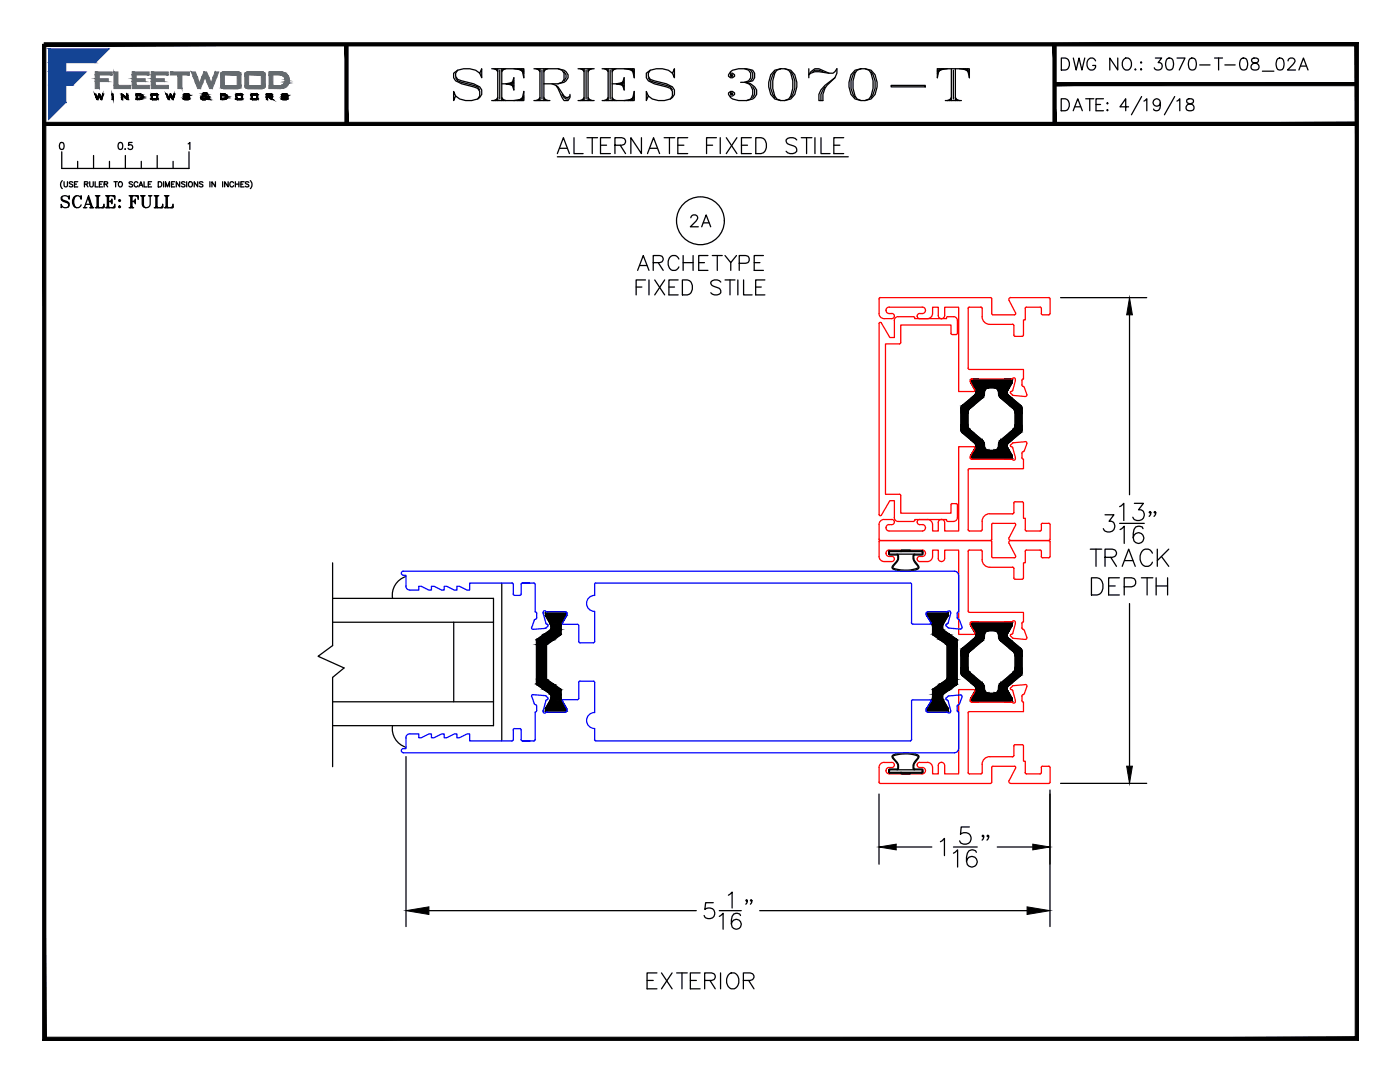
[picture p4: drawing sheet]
<svg xmlns="http://www.w3.org/2000/svg" width="279mm" height="216mm" viewBox="0 0 279 216" stroke-linecap="round" stroke-linejoin="round" font-family="sans-serif">
<defs><g id="words">
<text font-size="10.6" x="89.6" y="21.2">SERIES 3070-T</text>
<text font-size="7.5" x="110.4" y="32.5">ALTERNATE FIXED STILE</text>
<text font-size="6.6" x="128.4" y="198.6">EXTERIOR</text>
<g font-size="6.2">
<text x="229.3" y="15.5">3070-T-08_02A</text>
<text x="125.9" y="60">FIXED STILE</text>
<text x="126.3" y="55">ARCHETYPE</text>
</g>
<g font-size="5.7">
<text x="211" y="15.2">DWG NO.:</text>
<text x="211" y="23.3">DATE:</text>
<text x="11.3" y="42.7">SCALE:</text>
<text x="24.7" y="42.7">FULL</text>
<text x="136.9" y="46.6">2A</text>
</g>
<text font-size="4.4" x="22.6" y="31">0.5</text>
</g></defs>
<!-- layer: FRAME -->
<g fill="none" stroke="#f00" stroke-width=".25">
<path d="M175.7 59.4l-.3 .2v3a.98 .98 0 0 0 1 1h1.6a.52 .52 0 0 0 .5-.5 .52 .52 0 0 0-.5-.6M175.7 59.4h22l.2 .2v3l.1 .2h4.4l.3-.1v-.3M201.4 60a.39 .39 0 0 1 .4-.6h7.6l.2 .2-.1 3.1-.2 .1h-1.2M201.4 60l1.3 2.5M175.4 64.6v38.1M176.8 61.9a.62 .62 0 0 0 .6 .7M176.8 61.9v.1M177.4 61.3a.62 .62 0 0 0-.6 .6M177.5 62.6h.5M177.5 61.3h6.6M178.5 64v3.4h-.9l-1.7-2.9-.3-.2-.2 .3M179.2 63.2a.77 .77 0 0 0-.7 .7"/>
<path d="M179.3 63.2h3M182.3 63.2l.2 .1 .1 .3h6.3v-.3l.2-.1M183.1 63.1h.1M183.6 62.5l-.5 .3-.1 .3M183.6 62.6h.5M184.1 61.3a.62 .62 0 0 1 .6 .6M184.7 61.9a.62 .62 0 0 1-.6 .7M184.7 61.9v.1M187.2 62.9a.65 .65 0 0 0 .7 .7M187.3 62.9v-1.6h-1.2v1.3a1.04 1.04 0 0 1-1 1h-1.6l-.2-.1-.3-.4M187.9 63.6h.1M187.9 63.6a.62 .62 0 0 0 .6-.6v-1.7h2.8v16.8h3.1"/>
<path d="M189.2 63.2h1.1M190.3 63.2a.77 .77 0 0 1 .8 .7M191.1 66.5l-.3 .3h-.7l-.3-.2v-1.7h-10l-.1 3.6-.2 .1h-2.8v30h2.8M191.1 64v2.5M193.2 73.5l.3 .2M193.2 61.6v11.9M193.5 61.3l-.3 .2M193.5 61.3h2.3M193.5 73.7h10.8v1.9M193.6 75.9l.1 .4 .9 1.5M193.9 75.6l-.3 .3M193.9 75.6h8"/>
<path d="M194.5 77.8l.1 .2-.2 .1M195.8 61.3l.2 .2M196 63.2a1.53 1.53 0 0 0 1.5 1.5h4.6M196 61.6v1.6M201.7 78.5l.5 .4M201.8 78.1l-.2 .1 .1 .2M202.1 64.7l.2 .3v1.9M202.1 75.5l.2-.1a.41 .41 0 0 1 .3 .5M202.1 75.5l-.2 .1M202.3 66.8l.3 .3M202.6 67.1h1.4M202.6 76l-.5 1.9-.3 .2"/>
<path d="M203.9 76.8l.5 .5 .5 1.4M204 75.9v.9M204.2 75.6l-.3 .3M204.6 61.6v2.2h-.3v3l-.3 .3M204.9 61.3l-.3 .2M204.9 61.3h2.7M204.9 78.7v.3l-.3 .1-2.3-.2M207.6 61.3l.2 .2M207.8 62.6l.3 .2M207.8 61.6v1M179.5 98.6l.3 .3v3.5h10v-1.8l.2-.1h.9l.2 .2M193.2 93.8v11.9"/>
<path d="M193.5 93.5l-.3 .3M193.6 91.3l.3 .3M193.9 91.6h8M194.5 89.4l-.1-.3h-3.1v16.9h-2.8v-1.7a.65 .65 0 0 0-.6-.7 .65 .65 0 0 0-.7 .7M194.6 89.4l-.9 1.5-.1 .4M201.7 88.8l-.1 .2 .2 .1M201.8 89.1l.3 .3 .5 1.9M201.9 91.6l.2 .1M202.2 88.3l-.5 .5M202.6 91.3v.2M202.6 91.5l-.2 .3-.3-.1M203.9 91.3l.3 .3"/>
<path d="M204 90.4v.9M204.2 90.1l-.3 .3M204.3 91.6v1.9h-10.8M204.6 88.1l-2.3 .2M204.6 88.1l.3 .1v.3M204.9 88.5l-.5 1.4-.2 .2M175.4 102.6l.2 .3 .3-.1 1.7-2.9h.9v3.4M175.4 107.6l.3 .3M175.7 107.8l-.3 .3v2.9M176.4 103.6a1.03 1.03 0 0 0-1 1.1v2.9M176.5 103.7h1.5M176.8 105.3a.62 .62 0 0 0 .6 .7"/>
<path d="M176.8 105.3h.1M177.4 104.7a.62 .62 0 0 0-.6 .6M177.4 109.7a.65 .65 0 0 0-.6 .7 .65 .65 0 0 0 .6 .6M177.5 111h.5M177.5 106h6.6M177.5 109.8h6.6M178 103.6a.52 .52 0 0 1 .5 .6 .52 .52 0 0 1-.5 .5h-.5M178 111a.52 .52 0 0 1 .5 .5 .52 .52 0 0 1-.5 .6l-1.6-.1a1.03 1.03 0 0 1-1-1M178.5 103.3a.77 .77 0 0 0 .7 .7M179.3 104.1h3M182.3 104l.2-.1 .1-.2h6.3v.2l.2 .1M183 104.2l.3 .4 .8 .1"/>
<path d="M183.1 104.2h.1M183.1 111.5v.1M183.5 103.6l-.4 .3-.1 .2M183.6 103.7h1.5M183.6 111l-.3 .1-.3 .4M183.6 111h.5M184.1 104.7a.62 .62 0 0 1 .6 .6M184.1 109.7a.65 .65 0 0 1 .6 .7 .65 .65 0 0 1-.6 .6M184.7 105.3a.62 .62 0 0 1-.6 .7M184.7 105.3h.1M185.1 103.6a1.03 1.03 0 0 1 1 1.1v1.3h1.2v-1.7M186.1 111a1.03 1.03 0 0 1-1 1.1l-1.6-.1h-.2l-.3-.4"/>
<path d="M186.1 111v-1.2h1.2v1.6a.6 .6 0 0 0 .6 .6M187.9 103.7h.1M187.9 112.1h.1M188.5 111.4a.62 .62 0 0 1-.6 .6M188.5 111.4v-1.6h2.8v16.8h3.1l.1-.3M189.2 104.1h1.1M191.1 103.3a.77 .77 0 0 1-.8 .7M191.1 100.8v2.5M193.2 105.7l.3 .3h2.3M193.2 110v11.9M195.8 109.7l.2 .3v1.7M195.8 109.8l-2.3-.1-.3 .3"/>
<path d="M196 111.7a1.53 1.53 0 0 0 1.5 1.5h4.6M196 105.7l-.2 .3M196 104.1v1.6M197.5 102.5a1.53 1.53 0 0 0-1.5 1.5M197.5 102.5h4.6M197.7 107.8l.2 .3v2.9M197.9 107.6l-.2 .3h-22M201.4 107.3a.42 .42 0 0 0 .4 .6h7.5l.3-.3M201.4 107.3l1.3-2.5-.1-.4h-4.6l-.1 .3v2.9M201.4 108.4l1.3 2.5-.1 .4h-4.4l-.3-.3M201.7 107.8a.41 .41 0 0 0-.3 .6M202.1 113.2l.2 .2v1.9"/>
<path d="M202.3 115.3l.3 .3M202.3 100.4v1.9l-.2 .2M202.6 100.1l-.3 .3M202.6 100.1h1.4M202.6 115.6h1.4M204 100.1l.3 .3v3h.3v2.3M204.3 115.3l-.3 .3M207.8 111l.3 .3M207.8 110l-.2-.2-2.7-.1-.3 .2v2.4h-.3v3M207.8 105.7l-.2 .3h-2.7l-.3-.3M207.8 104.7v1M207.8 110v1"/>
<path d="M208.1 104.4l-.3 .3M208.1 104.4h1.2l.2 .1 .1 3.1M209.3 107.8l.3 .3v2.9M209.6 111l-.3 .3h-1.2M193.2 121.9l.3 .3h10.8l-.1 1.9-.3 .3M193.7 124.8l.9 1.5M194.5 137.9l-.1-.3h-3.1v16.8h-2.8v-1.6M194.6 137.9l-1 1.6 .2 .6h8.1M201.7 137.3l-.1 .1 .2 .2M201.7 137.3l.5-.5 2.4-.2a.28 .28 0 0 1 .3 .4l-.5 1.4-.5 .5M201.8 126.6l-.2 .1 .1 .2M201.8 137.6l.3 .2"/>
<path d="M201.9 124.1l.1-.1a.36 .36 0 0 1 .5-.1 .36 .36 0 0 1 .1 .5M201.9 124.1h-8a.47 .47 0 0 0-.2 .7M202.1 137.8l.5 2M202.1 126.3l-.3 .3M202.6 139.8a.35 .35 0 0 1-.1 .4 .35 .35 0 0 1-.5-.1h-.1M202.6 124.4l-.5 2M203.9 139.8l.3 .3 .1 1.9h-10.8l-.3 .2M203.9 125.3l.5 .5 .5 1.4-.1 .4-2.6-.2-.5-.5M204 124.4v.9M204 138.9v.9M175.4 153.1a1.03 1.03 0 0 1 1-1h1.6a.51 .51 0 0 1 .5 .6 .51 .51 0 0 1-.5 .5h-.5M175.4 153.2v2.9l.3 .2"/>
<path d="M176.8 153.8a.62 .62 0 0 0 .6 .6M176.8 153.8h.1M177.4 153.1a.62 .62 0 0 0-.6 .7M177.5 154.4h6.6M183 152.6l.1-.2 .4-.3h1.6a.98 .98 0 0 1 1 1M183 152.6l.3 .5 .8 .1M183.1 152.6h.1M184.1 153.1a.62 .62 0 0 1 .6 .7M184.7 153.8a.62 .62 0 0 1-.6 .6M184.7 153.8h.1M187.9 152.1a.61 .61 0 0 0-.6 .7v1.6h-1.2v-1.2M187.9 152.1h.1"/>
<path d="M187.9 152.1a.62 .62 0 0 1 .6 .6M193.2 154.2l.3 .2h2.3M193.2 142.3v11.9M196 152.5v1.7l-.2 .2M197.9 153.2v2.9l-.2 .2h-22M198.2 152.9l-.3 .2M198.2 152.9h4.3M202.1 151h-4.6a1.53 1.53 0 0 0-1.5 1.5M202.3 148.9v1.8l-.2 .3M202.4 152.9l.3 .1v.3l-1.3 2.5M202.6 148.6l-.3 .2M202.6 148.6h1.4"/>
<path d="M204 148.6l.3 .2M204.3 148.9v3h.3v2.4l.3 .1h2.7l.2-.2M207.8 153.2v1M208.1 152.9l-.3 .2M208.1 152.9h1.2M209.3 152.9l.3 .2M209.6 153.2v2.9l-.2 .2h-7.6a.42 .42 0 0 1-.4-.6"/>
</g>
<!-- layer: GLASS-VINYL -->
<path d="M66.4 119.4h32.1v25.4h-32.1M81 115a3.9 3.9 0 0 0-2.7 4.4M100.1 116.4v31.4M66.4 124.2h32.1M90.6 124.2v15.8M66.4 140h32.1M78.3 144.8a3.9 3.9 0 0 0 2.7 4.3" fill="none" stroke="#000" stroke-width=".25"/>
<!-- layer: MISC -->
<path d="M66.4 112.3v16.5l-2.9 2.2 5.2 2.3-2.3 1.9v17.8" fill="none" stroke="#000" stroke-width=".25"/>
<!-- layer: FRAME -->
<g fill="#000" stroke="#000" stroke-width=".2">
<path d="M193.7 75.9h8.3zM193.7 75.9h8.3z"/>
<path d="M193.7 75.9h8.3zM193.7 75.9h8.3zM193.7 75.9h8.3zM193.7 75.9h8.3z"/>
<path d="M193.7 75.9h8.3l-8.3 .4zM193.7 76.3h8.3v-.4z"/>
<path d="M193.7 76.3h8.3zM193.7 76.3h8.3z"/>
<path d="M193.7 76.3h8.3zM193.8 76.4l8.2-.1z"/>
<path d="M193.8 75.8h8.2zM193.7 75.9h8.3z"/>
<path d="M193.8 76.4h8.2zM193.8 76.5l8.2-.1z"/>
<path d="M193.8 76.5h8.2l-7.7 .9zM194.3 77.4h7.1l.6-.9z"/>
<path d="M193.8 75.8h8.2zM193.8 75.8h8.2zM193.8 75.8h8.2zM193.8 75.8h8.2z"/>
<path d="M192 80.9l1.8-1.5h2.2zM192 80.9h2.3l1.7-1.5z"/>
<path d="M193.8 75.7h1.5zM193.8 75.7h1.5z"/>
<path d="M193.8 75.7h8.1zM193.8 75.8h8.2zM193.8 75.8h8.2zM193.8 75.8h8.2z"/>
<path d="M193.8 75.7h1.5zM193.8 75.7h1.5z"/>
<path d="M193.9 75.7h1.4zM193.9 75.7h1.4z"/>
<path d="M193.9 75.7h1.4zM193.9 75.7h1.4z"/>
<path d="M193.9 75.6h1.3zM193.9 75.7h1.4z"/>
<path d="M193.9 75.6h1.3zM193.9 75.6h1.3z"/>
<path d="M193.8 79.4l.2-.1h2.2zM193.8 79.4h2.2l.2-.1z"/>
<path d="M194 75.6h1.2zM194 75.6h1.2z"/>
<path d="M193.9 75.6h1.3zM193.9 75.6h1.3z"/>
<path d="M194 75.6h1.1zM194 75.6h1.2z"/>
<path d="M194 79.3l.2-.2h2.1zM194 79.3h2.2l.1-.2z"/>
<path d="M194.3 77.4h3.1zM194.3 77.4h3.1z"/>
<path d="M194.3 77.4h2.9zM194.3 77.4h2.9z"/>
<path d="M194.3 77.4h2.7zM194.4 77.5l2.6-.1z"/>
<path d="M194.2 79.1l.2-.2h2zM194.2 79.1h2.1l.1-.2z"/>
<path d="M194.4 77.5h2.5l-2.4 .1zM194.5 77.6h2.2l.2-.1z"/>
<path d="M194.4 78.9h2zM194.4 78.9h2z"/>
<path d="M194.5 77.6h2.2l-2.2 .2zM194.5 77.8h2.1l.1-.2z"/>
<path d="M194.5 77.8h2.1l-2 .1zM194.6 77.9h1.9l.1-.1z"/>
<path d="M194.6 78.8h1.8l-1.9 .1zM194.5 78.9h1.9v-.1z"/>
<path d="M194.6 78.7h1.8zM194.6 78.8l1.8-.1z"/>
<path d="M194.6 77.9h1.9zM194.6 77.9h1.9z"/>
<path d="M194.6 77.9h1.9l-1.8 .1zM194.7 78h1.8v-.1z"/>
<path d="M194.6 78.7h1.8zM194.6 78.7h1.8z"/>
<path d="M194.7 78h1.8zM194.7 78.1l1.8-.1z"/>
<path d="M194.7 78.5h1.8zM194.7 78.5h1.8z"/>
<path d="M194.7 78.5h1.8l-1.9 .2zM194.6 78.7h1.8l.1-.2z"/>
<path d="M194.7 78.1h1.8zM194.7 78.2l1.8-.1z"/>
<path d="M194.7 78.2h1.8l-1.8 .1zM194.7 78.3h1.8v-.1z"/>
<path d="M194.7 78.4h1.8l-1.8 .1zM194.7 78.5h1.8v-.1z"/>
<path d="M194.7 78.3h1.8zM194.7 78.3h1.8z"/>
<path d="M194.7 78.3h1.8l-1.8 .1zM194.7 78.4h1.8v-.1z"/>
<path d="M198.4 77.4h3zM198.6 77.4h2.8z"/>
<path d="M198.6 77.4h2.8zM198.7 77.4h2.7z"/>
<path d="M198.7 77.4h2.7zM198.9 77.5l2.5-.1z"/>
<path d="M198.9 77.5h2.4l-2.3 .1zM199 77.6h2.3v-.1z"/>
<path d="M199 77.6h2.3l-2.2 .2zM199.1 77.8h2.1l.1-.2z"/>
<path d="M199.1 77.8h2.1l-2 .1zM199.2 77.9h1.9l.1-.1z"/>
<path d="M199.2 77.9h1.9zM199.2 77.9h1.9z"/>
<path d="M199.2 77.9h1.9l-1.9 .1zM199.2 78h1.9v-.1z"/>
<path d="M199.2 78h1.9zM199.3 78.1l1.8-.1z"/>
<path d="M199.3 78.1h1.8zM199.3 78.2l1.8-.1z"/>
<path d="M199.3 78.2h1.7l-1.7 .1zM199.3 78.3h1.7v-.1z"/>
<path d="M199.3 78.3h1.7zM199.3 78.3h1.7z"/>
<path d="M199.3 78.3h1.7l-1.7 .1zM199.3 78.4h1.7v-.1z"/>
<path d="M199.3 78.4h1.7l-1.7 .1zM199.3 78.5h1.8l-.1-.1z"/>
<path d="M199.3 78.5h1.8zM199.3 78.5h1.8z"/>
<path d="M199.3 78.5h1.8l-1.8 .2zM199.3 78.7h1.8v-.2z"/>
<path d="M199.3 78.7h1.8zM199.3 78.7h1.9z"/>
<path d="M199.3 78.7h1.9zM199.3 78.8h1.9z"/>
<path d="M199.3 78.8h1.9l-1.9 .1zM199.3 78.9h2l-.1-.1z"/>
<path d="M199.3 78.9h2zM199.4 78.9h2z"/>
<path d="M199.4 78.9h2l-2 .2zM199.4 79.1h2.2l-.2-.2z"/>
<path d="M199.4 79.1h2.2l-2 .2zM199.6 79.3h2.2l-.2-.2z"/>
<path d="M199.6 79.3h2.2l-2.1 .1zM199.7 79.4h2.3l-.2-.1z"/>
<path d="M199.7 79.4h2.3l-.5 1.5zM202 79.4l-.5 1.5h2.2z"/>
<path d="M200.4 75.7h1.5zM200.4 75.7h1.5z"/>
<path d="M200.4 75.7h1.5zM200.4 75.7h1.5z"/>
<path d="M200.5 75.7h1.4zM200.4 75.7h1.5z"/>
<path d="M200.5 75.7h1.3zM200.5 75.7h1.4z"/>
<path d="M200.5 75.6h1.3zM200.5 75.7h1.3z"/>
<path d="M200.5 75.6h1.3zM200.5 75.6h1.3z"/>
<path d="M200.5 75.6h1.3zM200.5 75.6h1.3z"/>
<path d="M200.6 75.6h1.1zM200.6 75.6h1.2zM200.6 75.6h1.2zM200.6 75.6h1.2z"/>
<path d="M191.8 81.5h1.8zM191.8 81.5h1.8z"/>
<path d="M191.8 81.5h1.8l-1.8 .1zM191.8 81.6h1.7l.1-.1z"/>
<path d="M191.8 81.6h1.7l-1.7 .2zM191.8 81.8h1.5l.2-.2z"/>
<path d="M191.8 81.8h1.5l-1.5 .2zM191.8 82h1.4l.1-.2z"/>
<path d="M191.8 82h1.4l-1.4 .2zM191.8 82.2h1.4v-.2z"/>
<path d="M191.8 82.2h1.4l-1.4 .2zM191.8 82.4h1.4v-.2z"/>
<path d="M191.8 82.4h1.4l-1.4 2.5zM193.2 82.4l-1.4 2.5h1.4z"/>
<path d="M191.8 84.9h1.4l-1.4 .2zM191.8 85.1h1.4v-.2z"/>
<path d="M191.8 85.1h1.4l-1.4 .2zM191.8 85.3h1.4v-.2z"/>
<path d="M191.8 85.3h1.4l-1.4 .1zM191.8 85.4h1.5l-.1-.1z"/>
<path d="M191.8 85.4h1.5l-1.5 .2zM191.8 85.6h1.7l-.2-.2z"/>
<path d="M191.8 85.6h1.7l-1.7 .2zM191.8 85.8h1.8l-.1-.2z"/>
<path d="M191.8 85.8h1.8zM191.8 85.8h1.8z"/>
<path d="M191.8 85.8h1.8l-1.8 .1zM191.8 85.9h2l-.2-.1z"/>
<path d="M191.8 81.4h2l-2 .1zM191.8 81.5h1.8l.2-.1z"/>
<path d="M191.8 85.9h2l-2 .1zM191.8 86h2.1l-.1-.1z"/>
<path d="M191.8 81.2h2.1l-2.1 .2zM191.8 81.4h2l.1-.2z"/>
<path d="M191.8 86h2.1l-2 .1zM191.9 86.1h2.2l-.2-.1z"/>
<path d="M191.9 81.1h2.2l-2.3 .1zM191.8 81.2h2.1l.2-.1z"/>
<path d="M191.9 86.1h2.2l-2.1 .2zM192 86.3h2.2l-.1-.2z"/>
<path d="M192 81h2.2l-2.3 .1zM191.9 81.1h2.2l.1-.1z"/>
<path d="M192 86.3h2.2l-2.2 .1zM192 86.4h2.3l-.1-.1z"/>
<path d="M192 80.9h2.3l-2.3 .1zM192 81h2.2l.1-.1z"/>
<path d="M192 86.4h2.3l-.5 1.4zM194.3 86.4l-.5 1.4h2.2z"/>
<path d="M193.7 90.9h8.3zM193.7 91l8.3-.1z"/>
<path d="M193.7 91h8.3l-8.3 .3zM193.7 91.3h8.3v-.3zM193.7 91.3h8.3zM193.7 91.3h8.3z"/>
<path d="M193.7 91.3h8.3zM193.7 91.4l8.3-.1zM193.7 91.4h8.3zM193.7 91.4h8.3z"/>
<path d="M193.7 91.4h8.3zM193.8 91.4h8.2zM193.8 91.4h8.2zM193.8 91.4h8.2z"/>
<path d="M193.8 90.9h8.2zM193.7 90.9h8.3z"/>
<path d="M193.8 91.4h8.2zM193.8 91.5l8.2-.1zM193.8 91.5h8.2zM193.8 91.5h8.2z"/>
<path d="M193.8 90.8h8.2zM193.8 90.9h8.2z"/>
<path d="M193.8 87.8h2.2l-2 .2zM194 88h2.2l-.2-.2z"/>
<path d="M193.8 91.5h8.2zM193.8 91.5h8.2z"/>
<path d="M193.8 91.5h1.5zM193.8 91.5h1.5z"/>
<path d="M193.8 91.5h1.5zM193.9 91.6l1.4-.1z"/>
<path d="M193.9 91.6h1.4zM193.9 91.6h1.4z"/>
<path d="M193.9 91.6h1.4zM193.9 91.6h1.4z"/>
<path d="M193.9 91.6h1.4zM193.9 91.6h1.4z"/>
<path d="M193.9 91.6h1.3zM193.9 91.6h1.3z"/>
<path d="M193.9 91.6h1.3zM194 91.6h1.2z"/>
<path d="M194 88h2.2l-2 .1zM194.2 88.1h2.1l-.1-.1z"/>
<path d="M194 91.6h1.2zM194 91.6h1.2z"/>
<path d="M194 91.6h1.2zM194 91.6h1.2z"/>
<path d="M194.2 88.1h2.1l-1.9 .2zM194.4 88.3h2l-.1-.2z"/>
<path d="M194.3 89.9h2.9zM194.3 89.9h3.1z"/>
<path d="M194.3 89.9h7.1l-7.6 .9zM193.8 90.8h8.2l-.6-.9z"/>
<path d="M194.3 89.8h2.7zM194.3 89.9h2.9z"/>
<path d="M194.4 88.3h2zM194.5 88.4l1.9-.1z"/>
<path d="M194.4 89.7h2.5l-2.6 .1zM194.3 89.8h2.7z"/>
<path d="M194.5 88.4h1.9l-1.8 .1zM194.6 88.5h1.8v-.1z"/>
<path d="M194.5 89.6h2.2l-2.3 .1zM194.4 89.7h2.5l-.2-.1z"/>
<path d="M194.5 89.5h2.1l-2.1 .1zM194.5 89.6h2.2l-.1-.1z"/>
<path d="M194.6 88.5h1.8zM194.6 88.5h1.8z"/>
<path d="M194.6 88.5h1.8zM194.6 88.6l1.8-.1z"/>
<path d="M194.6 88.6h1.8l-1.7 .1zM194.7 88.7h1.8l-.1-.1z"/>
<path d="M194.6 89.3h1.9zM194.6 89.3h1.9z"/>
<path d="M194.6 89.3h1.9l-2 .2zM194.5 89.5h2.1l-.1-.2z"/>
<path d="M194.7 88.7h1.8zM194.7 88.7h1.8z"/>
<path d="M194.7 88.7h1.8l-1.8 .1zM194.7 88.8h1.8v-.1z"/>
<path d="M194.7 89.2h1.8l-1.9 .1zM194.6 89.3h1.9v-.1z"/>
<path d="M194.7 88.8h1.8l-1.8 .2zM194.7 89h1.8v-.2z"/>
<path d="M194.7 89.1h1.8zM194.7 89.2l1.8-.1z"/>
<path d="M194.7 89.2h1.8zM194.7 89.2h1.8z"/>
<path d="M194.7 89h1.8zM194.7 89h1.8z"/>
<path d="M194.7 89h1.8l-1.8 .1zM194.7 89.1h1.8v-.1z"/>
<path d="M198.4 89.9h3zM198.4 89.9h3z"/>
<path d="M198.6 89.9l2.8-.1zM198.6 89.9h2.8z"/>
<path d="M198.7 89.8l2.6-.1zM198.7 89.8h2.7z"/>
<path d="M198.9 89.7l.1-.1h2.3zM198.9 89.7h2.4v-.1z"/>
<path d="M199.1 89.5h2.1l-2.2 .1zM199 89.6h2.3l-.1-.1z"/>
<path d="M199.2 89.3h1.9zM199.2 89.3h1.9z"/>
<path d="M199.2 89.3h1.9l-2 .2zM199.1 89.5h2.1l-.1-.2z"/>
<path d="M199.2 89.2h1.9l-1.9 .1zM199.2 89.3h1.9v-.1z"/>
<path d="M199.3 89.2h1.8zM199.2 89.2h1.9z"/>
<path d="M199.3 88.7h1.8zM199.3 88.7h1.8z"/>
<path d="M199.3 88.7h1.8l-1.8 .1zM199.3 88.8h1.7l.1-.1z"/>
<path d="M199.3 88.8h1.7l-1.7 .2zM199.3 89h1.7v-.2z"/>
<path d="M199.3 89h1.7zM199.3 89h1.7z"/>
<path d="M199.3 89h1.7l-1.7 .1zM199.3 89.1h1.7v-.1z"/>
<path d="M199.3 89.1h1.7zM199.3 89.2h1.8z"/>
<path d="M199.3 88.5h1.9zM199.3 88.6l1.9-.1z"/>
<path d="M199.3 88.6h1.8l-1.8 .1zM199.3 88.7h1.8v-.1z"/>
<path d="M199.3 88.5h1.9zM199.3 88.5h1.9z"/>
<path d="M199.3 88.4h2l-2 .1zM199.3 88.5h1.9l.1-.1z"/>
<path d="M199.4 88.3h2zM199.3 88.4l2.1-.1z"/>
<path d="M199.4 88.1h2.2l-2.2 .2zM199.4 88.3h2l.2-.2z"/>
<path d="M199.6 88h2.2l-2.4 .1zM199.4 88.1h2.2l.2-.1z"/>
<path d="M199.6 88l.1-.2h2.3zM199.6 88h2.2l.2-.2z"/>
<path d="M200.4 91.5h1.5zM200.4 91.5h1.5z"/>
<path d="M200.4 91.5h1.5zM200.4 91.6l1.5-.1z"/>
<path d="M200.4 91.6h1.5zM200.5 91.6h1.4z"/>
<path d="M200.5 91.6h1.4zM200.5 91.6h1.4z"/>
<path d="M200.5 91.6h1.3zM200.5 91.6h1.3z"/>
<path d="M200.5 91.6h1.3zM200.5 91.6h1.3z"/>
<path d="M200.5 91.6h1.3zM200.6 91.6h1.2z"/>
<path d="M200.6 91.6h1.2zM200.6 91.6h1.2z"/>
<path d="M201.5 80.9h2.2l-2.1 .1zM201.6 81h2.2l-.1-.1z"/>
<path d="M199.7 87.8l1.8-1.4h2.2zM199.7 87.8h2.3l1.7-1.4z"/>
<path d="M201.6 81h2.2l-2.1 .1zM201.7 81.1h2.2l-.1-.1z"/>
<path d="M201.6 86.3h2.2l-2.3 .1zM201.5 86.4h2.2l.1-.1z"/>
<path d="M201.7 81.1h2.2l-2.1 .1zM201.8 81.2h2.1v-.1z"/>
<path d="M201.6 86.3l.1-.2h2.2zM201.6 86.3h2.2l.1-.2z"/>
<path d="M200.6 91.6h1.2zM200.6 91.6h1.2z"/>
<path d="M201.8 81.2h2.1l-1.9 .2zM202 81.4h2l-.1-.2z"/>
<path d="M201.7 86.1l.1-.1h2.1zM201.7 86.1h2.2v-.1z"/>
<path d="M202 81.4h2l-1.9 .1zM202.1 81.5h1.9v-.1z"/>
<path d="M201.8 86l.2-.1h2zM201.8 86h2.1l.1-.1z"/>
<path d="M202.1 85.8h1.9zM202.1 85.8h1.9z"/>
<path d="M202 85.9l.1-.1h1.9zM202 85.9h2v-.1z"/>
<path d="M202.2 81.5h1.8zM202.1 81.5h1.9z"/>
<path d="M202.2 81.5h1.8l-1.7 .1zM202.3 81.6h1.7v-.1z"/>
<path d="M202.3 81.6h1.7l-1.6 .2zM202.4 81.8h1.6v-.2z"/>
<path d="M202.3 85.6h1.7l-1.8 .2zM202.2 85.8h1.8v-.2z"/>
<path d="M202.4 81.8h1.6l-1.5 .2zM202.5 82h1.5v-.2z"/>
<path d="M202.4 85.4h1.6l-1.7 .2zM202.3 85.6h1.7v-.2z"/>
<path d="M202.5 82h1.5l-1.4 .2zM202.6 82.2h1.4v-.2z"/>
<path d="M202.5 85.3h1.5l-1.6 .1zM202.4 85.4h1.6v-.1z"/>
<path d="M202.6 82.2h1.4l-1.4 .2zM202.6 82.4h1.4v-.2z"/>
<path d="M202.6 85.1h1.4l-1.5 .2zM202.5 85.3h1.5v-.2z"/>
<path d="M202.6 82.4h1.4l-1.4 2.5zM204 82.4l-1.4 2.5h1.4z"/>
<path d="M202.6 84.9h1.4l-1.4 .2zM202.6 85.1h1.4v-.2z"/>
<path d="M191.8 130h1.8zM191.8 130h1.8z"/>
<path d="M191.8 130h1.8l-1.8 .1zM191.8 130.1h1.7l.1-.1z"/>
<path d="M191.8 130.1h1.7l-1.7 .2zM191.8 130.3h1.5l.2-.2z"/>
<path d="M191.8 130.3h1.5l-1.5 .2zM191.8 130.5h1.4l.1-.2z"/>
<path d="M191.8 130.5h1.4l-1.4 .2zM191.8 130.7h1.4v-.2z"/>
<path d="M191.8 130.7h1.4l-1.4 .2zM191.8 130.9h1.4v-.2z"/>
<path d="M191.8 130.9h1.4l-1.4 2.4zM193.2 130.9l-1.4 2.4h1.4z"/>
<path d="M191.8 133.3h1.4l-1.4 .2zM191.8 133.5h1.4v-.2z"/>
<path d="M191.8 133.5h1.4l-1.4 .2zM191.8 133.7h1.4v-.2z"/>
<path d="M191.8 133.7h1.4l-1.4 .2zM191.8 133.9h1.5l-.1-.2z"/>
<path d="M191.8 133.9h1.5l-1.5 .2zM191.8 134.1h1.7l-.2-.2z"/>
<path d="M191.8 134.1h1.7l-1.7 .1zM191.8 134.2h1.8l-.1-.1z"/>
<path d="M191.8 134.2h1.8zM191.8 134.2h1.8z"/>
<path d="M191.8 134.2h1.8l-1.8 .2zM191.8 134.4h2l-.2-.2z"/>
<path d="M191.8 129.8h2l-2 .2zM191.8 130h1.8l.2-.2z"/>
<path d="M191.8 134.4h2l-2 .1zM191.8 134.5h2.1l-.1-.1z"/>
<path d="M191.8 129.7h2.1l-2.1 .1zM191.8 129.8h2l.1-.1z"/>
<path d="M191.8 134.5h2.1l-2 .1zM191.9 134.6h2.2l-.2-.1z"/>
<path d="M191.9 129.6h2.2l-2.3 .1zM191.8 129.7h2.1l.2-.1z"/>
<path d="M191.9 134.6h2.2l-2.1 .1zM192 134.7h2.2l-.1-.1z"/>
<path d="M192 129.5h2.2l-2.3 .1zM191.9 129.6h2.2l.1-.1z"/>
<path d="M192 134.7h2.2l-2.2 .1zM192 134.8h2.3l-.1-.1z"/>
<path d="M192 129.4h2.3l-2.3 .1zM192 129.5h2.2l.1-.1z"/>
<path d="M192 134.8h2.3l-.5 1.5zM194.3 134.8l-.5 1.5h2.2z"/>
<path d="M193.7 124.3h8.3zM193.7 124.4l8.3-.1zM193.7 124.4h8.3zM193.7 124.4h8.3z"/>
<path d="M193.7 124.4h8.3l-8.3 .4zM193.7 124.8h8.3v-.4z"/>
<path d="M193.7 124.8h8.3zM193.7 124.8h8.3z"/>
<path d="M193.7 124.8h8.3zM193.8 124.9l8.2-.1z"/>
<path d="M193.7 139.4h8.3zM193.7 139.4h8.3z"/>
<path d="M193.7 139.4h8.3l-8.3 .4zM193.7 139.8h8.3v-.4zM193.7 139.8h8.3zM193.7 139.8h8.3z"/>
<path d="M193.7 139.8h8.3zM193.7 139.8h8.3zM193.7 139.8h8.3zM193.7 139.8h8.3z"/>
<path d="M193.7 139.8h8.3zM193.8 139.9l8.2-.1zM193.8 139.9h8.2zM193.8 139.9h8.2z"/>
<path d="M193.8 124.3h8.2zM193.7 124.3h8.3zM193.7 124.3h8.3zM193.7 124.3h8.3z"/>
<path d="M193.8 124.9h8.2zM193.8 124.9h8.2z"/>
<path d="M193.8 139.3h8.2zM193.7 139.4h8.3z"/>
<path d="M193.8 139.9h8.2zM193.8 140l8.2-.1zM193.8 140h8.2zM193.8 140h8.2z"/>
<path d="M193.8 124.9h8.2l-7.7 1zM194.3 125.9h7.1l.6-1z"/>
<path d="M193.8 139.3h8.2zM193.8 139.3h8.2z"/>
<path d="M193.8 124.2h8.2zM193.8 124.3h8.2zM193.8 124.3h8.2zM193.8 124.3h8.2z"/>
<path d="M192 129.4l1.8-1.5h2.2zM192 129.4h2.3l1.7-1.5z"/>
<path d="M193.8 136.3h2.2l-2 .1zM194 136.4h2.2l-.2-.1z"/>
<path d="M193.8 140h8.2zM193.8 140h8.2z"/>
<path d="M193.8 124.2h1.5zM193.8 124.2h1.5z"/>
<path d="M193.8 124.2h8.1zM193.8 124.2h8.2zM193.8 124.2h8.2zM193.8 124.2h8.2z"/>
<path d="M193.8 140h1.5zM193.8 140h1.5z"/>
<path d="M193.8 124.2h1.5zM193.8 124.2h1.5z"/>
<path d="M193.9 124.1h1.4zM193.9 124.2h1.4z"/>
<path d="M193.9 124.1h1.4zM193.9 124.1h1.4z"/>
<path d="M193.9 124.1h1.3zM193.9 124.1h1.4z"/>
<path d="M193.9 124.1h1.3zM193.9 124.1h1.3z"/>
<path d="M193.8 127.9l.2-.1h2.2zM193.8 127.9h2.2l.2-.1z"/>
<path d="M194 136.4h2.2l-2 .2zM194.2 136.6h2.1l-.1-.2z"/>
<path d="M194 124.1h1.2zM194 124.1h1.2z"/>
<path d="M193.9 124.1h1.3zM193.9 124.1h1.3z"/>
<path d="M194 124.1h1.1zM194 124.1h1.2z"/>
<path d="M194 127.8l.2-.2h2.1zM194 127.8h2.2l.1-.2z"/>
<path d="M194.2 136.6h2.1l-1.9 .2zM194.4 136.8h2l-.1-.2z"/>
<path d="M194.3 125.9h3.1zM194.3 125.9h3.1z"/>
<path d="M194.3 125.9h2.9zM194.3 125.9h2.9z"/>
<path d="M194.3 138.3h2.9zM194.3 138.3h3.1z"/>
<path d="M194.3 138.3h7.1l-7.6 1zM193.8 139.3h8.2l-.6-1z"/>
<path d="M194.3 125.9h2.7zM194.4 126l2.6-.1z"/>
<path d="M194.3 138.3h2.7zM194.3 138.3h2.9z"/>
<path d="M194.2 127.6l.2-.2h2zM194.2 127.6h2.1l.1-.2z"/>
<path d="M194.4 136.8h2zM194.5 136.8h1.9z"/>
<path d="M194.4 126h2.5l-2.4 .1zM194.5 126.1h2.2l.2-.1z"/>
<path d="M194.4 138.2h2.5l-2.6 .1zM194.3 138.3h2.7z"/>
<path d="M194.4 127.4h2zM194.4 127.4h2z"/>
<path d="M194.5 136.8h1.9l-1.8 .1zM194.6 136.9h1.8v-.1z"/>
<path d="M194.5 126.1h2.2l-2.2 .1zM194.5 126.2h2.1l.1-.1z"/>
<path d="M194.5 138.1h2.2l-2.3 .1zM194.4 138.2h2.5l-.2-.1z"/>
<path d="M194.5 126.2h2.1l-2 .2zM194.6 126.4h1.9l.1-.2z"/>
<path d="M194.5 138h2.1l-2.1 .1zM194.5 138.1h2.2l-.1-.1z"/>
<path d="M194.6 127.3h1.8l-1.9 .1zM194.5 127.4h1.9v-.1z"/>
<path d="M194.6 136.9h1.8zM194.6 137h1.8z"/>
<path d="M194.6 127.2h1.8zM194.6 127.3l1.8-.1z"/>
<path d="M194.6 137h1.8zM194.6 137.1l1.8-.1z"/>
<path d="M194.6 126.4h1.9zM194.6 126.4h1.9z"/>
<path d="M194.6 126.4h1.9l-1.8 .1zM194.7 126.5h1.8v-.1z"/>
<path d="M194.6 127.1h1.8zM194.6 127.2l1.8-.1z"/>
<path d="M194.6 137.1h1.8l-1.7 .1zM194.7 137.2h1.8l-.1-.1z"/>
<path d="M194.6 137.8h1.9zM194.6 137.8h1.9z"/>
<path d="M194.6 137.8h1.9l-2 .2zM194.5 138h2.1l-.1-.2z"/>
<path d="M194.7 126.5h1.8zM194.7 126.6l1.8-.1z"/>
<path d="M194.7 127h1.8zM194.7 127h1.8z"/>
<path d="M194.7 127h1.8l-1.9 .1zM194.6 127.1h1.8l.1-.1z"/>
<path d="M194.7 137.2h1.8zM194.7 137.2h1.8z"/>
<path d="M194.7 137.2h1.8l-1.8 .1zM194.7 137.3h1.8v-.1z"/>
<path d="M194.7 137.7h1.8l-1.9 .1zM194.6 137.8h1.9v-.1z"/>
<path d="M194.7 126.6h1.8zM194.7 126.6h1.8z"/>
<path d="M194.7 126.6h1.8l-1.8 .1zM194.7 126.7h1.8v-.1z"/>
<path d="M194.7 126.9h1.8l-1.8 .1zM194.7 127h1.8v-.1z"/>
<path d="M194.7 137.3h1.8l-1.8 .1zM194.7 137.4h1.8v-.1z"/>
<path d="M194.7 137.6h1.8zM194.7 137.6h1.8z"/>
<path d="M194.7 137.6h1.8zM194.7 137.7h1.8z"/>
<path d="M194.7 126.7h1.8zM194.7 126.8l1.8-.1z"/>
<path d="M194.7 126.8h1.8l-1.8 .1zM194.7 126.9h1.8v-.1z"/>
<path d="M194.7 137.4h1.8zM194.7 137.5l1.8-.1z"/>
<path d="M194.7 137.5h1.8l-1.8 .1zM194.7 137.6h1.8v-.1z"/>
<path d="M198.4 125.9h3zM198.6 125.9h2.8z"/>
<path d="M198.6 125.9h2.8zM198.7 125.9h2.7z"/>
<path d="M198.4 138.3h3zM198.4 138.3h3z"/>
<path d="M198.7 125.9h2.7zM198.9 126l2.5-.1z"/>
<path d="M198.6 138.3h2.8zM198.6 138.3h2.8z"/>
<path d="M198.9 126h2.4l-2.3 .1zM199 126.1h2.3v-.1z"/>
<path d="M198.7 138.3l2.6-.1zM198.7 138.3h2.7z"/>
<path d="M199 126.1h2.3l-2.2 .1zM199.1 126.2h2.1l.1-.1z"/>
<path d="M198.9 138.2l.1-.1h2.3zM198.9 138.2h2.4v-.1z"/>
<path d="M199.1 126.2h2.1l-2 .2zM199.2 126.4h1.9l.1-.2z"/>
<path d="M199.1 138h2.1l-2.2 .1zM199 138.1h2.3l-.1-.1z"/>
<path d="M199.2 137.8h1.9l-2 .2zM199.1 138h2.1l-.1-.2z"/>
<path d="M199.2 126.4h1.9zM199.2 126.4h1.9z"/>
<path d="M199.2 126.4h1.9l-1.9 .1zM199.2 126.5h1.9v-.1z"/>
<path d="M199.2 137.8h1.9zM199.2 137.8h1.9z"/>
<path d="M199.2 126.5h1.9zM199.3 126.6l1.8-.1z"/>
<path d="M199.2 137.7h1.9l-1.9 .1zM199.2 137.8h1.9v-.1z"/>
<path d="M199.3 126.6h1.8zM199.3 126.6h1.8z"/>
<path d="M199.3 137.6h1.8zM199.2 137.7l1.9-.1z"/>
<path d="M199.3 126.6h1.7l-1.7 .1zM199.3 126.7h1.7v-.1z"/>
<path d="M199.3 126.7h1.7zM199.3 126.8l1.7-.1z"/>
<path d="M199.3 126.8h1.7l-1.7 .1zM199.3 126.9h1.7v-.1z"/>
<path d="M199.3 126.9h1.7l-1.7 .1zM199.3 127h1.8l-.1-.1z"/>
<path d="M199.3 127h1.8zM199.3 127h1.8z"/>
<path d="M199.3 127h1.8l-1.8 .1zM199.3 127.1h1.8v-.1z"/>
<path d="M199.3 137.2h1.8zM199.3 137.2h1.8z"/>
<path d="M199.3 137.2h1.8l-1.8 .1zM199.3 137.3h1.7l.1-.1z"/>
<path d="M199.3 137.3h1.7l-1.7 .1zM199.3 137.4h1.7v-.1z"/>
<path d="M199.3 137.4h1.7zM199.3 137.5l1.7-.1z"/>
<path d="M199.3 137.5h1.7l-1.7 .1zM199.3 137.6h1.7v-.1z"/>
<path d="M199.3 137.6h1.7zM199.3 137.6h1.8z"/>
<path d="M199.3 127.1h1.8zM199.3 127.2h1.9z"/>
<path d="M199.3 127.2h1.9zM199.3 127.3h1.9z"/>
<path d="M199.3 137h1.9zM199.3 137.1l1.9-.1z"/>
<path d="M199.3 137.1h1.8l-1.8 .1zM199.3 137.2h1.8v-.1z"/>
<path d="M199.3 127.3h1.9l-1.9 .1zM199.3 127.4h2l-.1-.1z"/>
<path d="M199.3 136.9h1.9zM199.3 137l1.9-.1z"/>
<path d="M199.3 127.4h2zM199.4 127.4h2z"/>
<path d="M199.3 136.8h2l-2 .1zM199.3 136.9h1.9l.1-.1z"/>
<path d="M199.4 127.4h2l-2 .2zM199.4 127.6h2.2l-.2-.2z"/>
<path d="M199.4 136.8h2zM199.3 136.8h2.1z"/>
<path d="M199.4 127.6h2.2l-2 .2zM199.6 127.8h2.2l-.2-.2z"/>
<path d="M199.4 136.6h2.2l-2.2 .2zM199.4 136.8h2l.2-.2z"/>
<path d="M199.6 127.8h2.2l-2.1 .1zM199.7 127.9h2.3l-.2-.1z"/>
<path d="M199.6 136.4h2.2l-2.4 .2zM199.4 136.6h2.2l.2-.2z"/>
<path d="M199.7 127.9h2.3l-.5 1.5zM202 127.9l-.5 1.5h2.2z"/>
<path d="M199.7 136.3h2.3l-2.4 .1zM199.6 136.4h2.2l.2-.1z"/>
<path d="M200.4 124.2h1.5zM200.4 124.2h1.5z"/>
<path d="M200.4 140h1.5zM200.4 140h1.5z"/>
<path d="M200.4 124.2h1.5zM200.4 124.2h1.5z"/>
<path d="M200.5 124.1h1.4zM200.4 124.2l1.5-.1z"/>
<path d="M200.5 124.1h1.3zM200.5 124.1h1.4z"/>
<path d="M200.5 124.1h1.3zM200.5 124.1h1.3z"/>
<path d="M200.5 124.1h1.3zM200.5 124.1h1.3z"/>
<path d="M200.5 124.1h1.3zM200.5 124.1h1.3z"/>
<path d="M200.6 124.1h1.1zM200.6 124.1h1.2zM200.6 124.1h1.2zM200.6 124.1h1.2z"/>
<path d="M201.5 129.4h2.2l-2.1 .1zM201.6 129.5h2.2l-.1-.1z"/>
<path d="M199.7 136.3l1.8-1.5h2.2zM199.7 136.3h2.3l1.7-1.5z"/>
<path d="M201.6 129.5h2.2l-2.1 .1zM201.7 129.6h2.2l-.1-.1z"/>
<path d="M201.6 134.7h2.2l-2.3 .1zM201.5 134.8h2.2l.1-.1z"/>
<path d="M201.7 129.6h2.2l-2.1 .1zM201.8 129.7h2.1v-.1z"/>
<path d="M201.6 134.7l.1-.1h2.2zM201.6 134.7h2.2l.1-.1z"/>
<path d="M201.8 129.7h2.1l-1.9 .1zM202 129.8h2l-.1-.1z"/>
<path d="M201.7 134.6l.1-.1h2.1zM201.7 134.6h2.2v-.1z"/>
<path d="M202 129.8h2l-1.9 .2zM202.1 130h1.9v-.2z"/>
<path d="M201.8 134.5l.2-.1h2zM201.8 134.5h2.1l.1-.1z"/>
<path d="M202.1 134.2h1.9zM202.1 134.2h1.9z"/>
<path d="M202 134.4l.1-.2h1.9zM202 134.4h2v-.2z"/>
<path d="M202.2 130h1.8zM202.1 130h1.9z"/>
<path d="M202.2 130h1.8l-1.7 .1zM202.3 130.1h1.7v-.1z"/>
<path d="M202.3 130.1h1.7l-1.6 .2zM202.4 130.3h1.6v-.2z"/>
<path d="M202.3 134.1h1.7l-1.8 .1zM202.2 134.2h1.8v-.1z"/>
<path d="M202.4 130.3h1.6l-1.5 .2zM202.5 130.5h1.5v-.2z"/>
<path d="M202.4 133.9h1.6l-1.7 .2zM202.3 134.1h1.7v-.2z"/>
<path d="M202.5 130.5h1.5l-1.4 .2zM202.6 130.7h1.4v-.2z"/>
<path d="M202.5 133.7h1.5l-1.6 .2zM202.4 133.9h1.6v-.2z"/>
<path d="M202.6 130.7h1.4l-1.4 .2zM202.6 130.9h1.4v-.2z"/>
<path d="M202.6 133.5h1.4l-1.5 .2zM202.5 133.7h1.5v-.2z"/>
<path d="M202.6 130.9h1.4l-1.4 2.4zM204 130.9l-1.4 2.4h1.4z"/>
<path d="M202.6 133.3h1.4l-1.4 .2zM202.6 133.5h1.4v-.2z"/>
<path d="M193.8 140h1.5zM193.9 140h1.4z"/>
<path d="M193.9 140h1.4zM193.9 140.1l1.4-.1z"/>
<path d="M193.9 140.1h1.4zM193.9 140.1h1.4z"/>
<path d="M193.9 140.1h1.4zM193.9 140.1h1.4z"/>
<path d="M193.9 140.1h1.3zM193.9 140.1h1.3z"/>
<path d="M193.9 140.1h1.3zM194 140.1h1.2z"/>
<path d="M194 140.1h1.2zM194 140.1h1.2z"/>
<path d="M194 140.1h1.2zM194 140.1h1.2z"/>
<path d="M200.4 140h1.5zM200.4 140h1.5z"/>
<path d="M200.4 140h1.5zM200.5 140.1l1.4-.1z"/>
<path d="M200.5 140.1h1.4zM200.5 140.1h1.4z"/>
<path d="M200.5 140.1h1.3zM200.5 140.1h1.3z"/>
<path d="M200.5 140.1h1.3zM200.5 140.1h1.3z"/>
<path d="M200.5 140.1h1.3zM200.6 140.1h1.2z"/>
<path d="M200.6 140.1h1.2zM200.6 140.1h1.2z"/>
<path d="M200.6 140.1h1.2zM200.6 140.1h1.2z"/>
</g>
<g fill="none" stroke="#000" stroke-width=".25">
<path d="M193.7 75.9l.1 .5M193.8 76.5l.8 1.4M194 75.6l-.3 .3M194 75.6l1.3 .1 6.4-.1M194.6 77.9a.81 .81 0 0 1-.1 1l-2.5 2-.2 .6M196 79.4l-2.4 2.1M196 79.4h.1M196.4 78.5l-.1 .5-.3 .4M196.5 78.5h.1M196.5 78.3h.1M196.5 78.3v.2M197.4 77.4a.9 .9 0 0 0-.9 .8"/>
<path d="M197.4 77.4h.1M197.4 77.4h1M198.4 77.4a.9 .9 0 0 1 .9 .8M198.4 77.4h.1M199.3 78.3l.1 .7 .3 .4M199.3 78.3h.1M199.7 79.4h.1M199.7 79.4l2.4 2.1M201.1 77.9a.77 .77 0 0 0 .2 1l2.4 2M201.7 75.6l.3 .3M202 75.9v.5l-.9 1.5M191.8 85.7l.2 .6 2.5 2.1a.75 .75 0 0 1 .1 .9"/>
<path d="M191.8 81.5v4.3M193.2 84.8l.1 .5 .3 .5M193.2 84.9h.1M193.2 82.4h.1M193.2 82.4v2.5M193.6 81.5l-.3 .4-.1 .5M193.6 85.8h.1M193.6 81.5h.1M193.6 85.8l2.4 2M193.7 91.3l.3 .3M193.8 90.8l-.1 .5M194 91.6h1.1"/>
<path d="M194.6 89.3l-.8 1.5M196 87.8l.3 .4 .1 .5M196 87.8h.1M196.5 89a.9 .9 0 0 0 .9 .9M196.5 89h.1M196.5 88.7h.1M196.5 88.7v.3M197.4 89.9h1M197.4 89.9h.1M198.4 89.9h.1M199.3 89a.9 .9 0 0 1-.9 .9M199.3 88.7h.1"/>
<path d="M199.3 89h.1M199.3 88.7v.3M199.7 87.8h.1M199.7 87.8l-.3 .4-.1 .5M200.6 91.6h-5.5M200.6 91.6h1.1M201.1 89.3l.9 1.5v.5M202 91.3l-.3 .3M202.1 81.5l.3 .4 .2 .5M202.1 81.5h.1M202.1 85.8h.1M202.1 85.8l-2.4 2"/>
<path d="M202.6 84.8l-.2 .5-.3 .5M202.6 82.4h.1M202.6 84.9h.1M202.6 82.4v2.5M203.7 80.9l.3 .6v4.2l-.3 .6M203.7 86.4l-2.4 2a.77 .77 0 0 0-.2 .9M191.8 134.2l.2 .6 2.5 2M191.8 130v4.2M193.2 133.3l.1 .5 .3 .4M193.2 133.3h.1M193.2 130.9h.1M193.2 130.9v2.4"/>
<path d="M193.6 129.9l-.3 .5-.1 .5M193.6 134.2h.1M193.6 130h.1M193.6 134.2l2.4 2.1M193.8 124.9v-.7l.2-.1 1.3 .1 6.6-.1 .1 .7-.9 1.6a.77 .77 0 0 0 .2 .9M193.8 139.3l.1 .8h1.2M193.8 124.9l.8 1.5a.77 .77 0 0 1-.1 .9M194.5 136.8a.77 .77 0 0 1 .1 1l-.8 1.5M194.5 127.4l-2.5 2-.2 .5M196 136.3l.3 .4 .1 .5M196 127.9l-2.4 2.1M196 136.3h.1"/>
<path d="M196 127.9h.1M196.4 127l-.1 .5-.3 .4M196.5 137.5a.9 .9 0 0 0 .9 .8M196.5 137.5h.1M196.5 137.2h.1M196.5 127h.1M196.5 126.7h.1M196.5 126.7v.3M196.5 137.2v.3M197.4 125.8a.9 .9 0 0 0-.9 .9M197.4 138.3h1M197.4 138.3h.1"/>
<path d="M197.4 125.9h.1M197.4 125.9h1M198.4 125.8a.9 .9 0 0 1 .9 .9M198.4 138.3h.1M198.4 125.9h.1M199.3 137.5a.9 .9 0 0 1-.9 .8M199.3 126.7l.1 .8 .3 .4M199.3 137.2h.1M199.3 137.5h.1M199.3 126.7h.1M199.3 137.2v.3M199.7 127.9h.1"/>
<path d="M199.7 136.3h.1M199.7 127.9l2.4 2.1M199.7 136.3l-.3 .4-.1 .5M201.3 136.8a.74 .74 0 0 0-.2 1l.9 1.5v.5l-.3 .3h-1.1M201.3 127.4l2.4 2M202.1 129.9l.3 .5 .2 .5M202.1 130h.1M202.1 134.2h.1M202.1 134.2l-2.4 2.1M202.6 133.3l-.2 .5-.3 .4M202.6 130.9h.1M202.6 133.3h.1"/>
<path d="M202.6 130.9v2.4M203.7 129.4l.3 .5M203.7 134.8l-2.4 2M204 130v4.2l-.3 .6M195.1 140.1h5.5"/>
</g>
<!-- layer: SEAL -->
<path d="M177.4 110.1v.5l.1 .1 1.6 .1a1.66 1.66 0 0 1-.8 1.9l-.2 .2a.4 .4 0 0 0 .2 .7 7.8 7.8 0 0 0 5-.1l.1-.3-.4-.7a1.3 1.3 0 0 1-.5-1.8M177.5 110.2l6.4-.1 .2 .4-6.5 .1-.1-.4M179 110.6l.3 .2a1.93 1.93 0 0 1-.9 2l-.2 .4a6.3 6.3 0 0 0 5.1 0l-.1-.2a2.14 2.14 0 0 1-.9-2.3l.3-.1M179.7 110.1l.2-.2v.2M179.9 109.9h4.1l.2 .2v.5l-.2 .1h-1.4M181.7 109.9v-.1h-1.8l-.2 .1h-2.2l-.2 .2M177.3 154.1l.2 .2h2.2l.2 .1h1.8v-.1M177.4 154.1v-.5l.1-.1 1.6-.1a1.66 1.66 0 0 0-.8-1.9l-.2-.2a.4 .4 0 0 1 .2-.7 7.8 7.8 0 0 1 5 .1l.1 .3-.4 .7a1.3 1.3 0 0 0-.5 1.8h1.5l.2 .1v.5l-.2 .2h-4.1M177.5 154l6.4 .1 .2-.4-.1-.1h-6.4l-.1 .4M179 153.6l.3-.2a1.93 1.93 0 0 0-.9-2l-.2-.4a6.5 6.5 0 0 1 5.1 0l-.1 .2a2.14 2.14 0 0 0-.9 2.3l.3 .1M179.7 154.1l.2 .2v-.2" fill="none" stroke="#000" stroke-width=".25"/>
<!-- layer: I-STRUT -->
<g fill="#000" stroke="#000" stroke-width=".2">
<path d="M107.1 127.7h3.3zM107.1 127.8l3.3-.1z"/>
<path d="M107.1 127.8h3.2l-3.2 .8zM107.1 128.6h2.1l1.1-.8z"/>
<path d="M107.1 128.6h2.1zM107.1 128.6h2.1z"/>
<path d="M107.1 128.6h2zM107.1 128.7l2-.1z"/>
<path d="M107.1 128.7h2zM107.1 128.7h2z"/>
<path d="M107.1 128.7h2zM107.1 128.7h2z"/>
<path d="M107.1 128.7h2zM107.1 128.8l2-.1z"/>
<path d="M107.1 128.8h2l-2 6.6zM109.1 128.8l-2 6.6h2z"/>
<path d="M107.1 135.4h2zM107.1 135.5l2-.1z"/>
<path d="M107.1 135.5h2zM107.1 135.5h2z"/>
<path d="M107.1 135.5h2zM107.1 135.5h2z"/>
<path d="M107.1 135.5h2zM107.1 135.6h2z"/>
<path d="M107.1 135.6h2zM107.1 135.6h2.1z"/>
<path d="M107.1 135.6h2.1l-2.1 .8zM107.1 136.4h3.2l-1.1-.8z"/>
<path d="M107.1 136.4h3.2zM107.1 136.5h3.3z"/>
<path d="M107.1 136.5h3.3zM107.1 136.5h3.4z"/>
<path d="M107.1 127.7h3.4zM107.1 127.7h3.4z"/>
<path d="M107.1 136.5h3.4zM107.1 136.6h3.5z"/>
<path d="M107.1 127.6h3.5zM107.1 127.7l3.5-.1z"/>
<path d="M107.1 136.6h3.5zM107.1 136.6h3.5z"/>
<path d="M107.1 127.6h3.5zM107.1 127.6h3.5z"/>
<path d="M107.1 136.6h3.5zM107.2 136.6h3.5z"/>
<path d="M107.1 127.6l3.6-.1zM107.1 127.6l3.6-.1z"/>
<path d="M107.2 136.6h3.5l-2.3 .9zM108.4 137.5h3.4l-1.1-.9z"/>
<path d="M107.2 127.5l1.2-.8h3.4zM107.2 127.5h3.5l1.1-.8z"/>
<path d="M108.4 137.5h3.4zM108.4 137.5h3.5z"/>
<path d="M108.4 126.7h3.5zM108.4 126.7h3.5z"/>
<path d="M108.4 137.5h3.5zM108.5 137.6h3.4z"/>
<path d="M108.4 126.7l3.5-.1zM108.4 126.7l3.5-.1z"/>
<path d="M108.5 137.6h3.4zM108.5 137.6h3.5z"/>
<path d="M108.5 126.6h3.5zM108.5 126.6h3.5z"/>
<path d="M108.5 137.6h3.5zM108.6 137.7l3.4-.1z"/>
<path d="M108.5 126.6l3.5-.1zM108.5 126.6l3.5-.1z"/>
<path d="M108.6 137.7h3.4zM108.7 137.7h3.3z"/>
<path d="M108.6 126.5h3.4zM108.6 126.5h3.4z"/>
<path d="M108.7 137.7h3.3l-2.2 .8zM109.8 138.5h2.2v-.8z"/>
<path d="M108.9 122.5h4.2l-4.2 .3zM108.9 122.8h4.2v-.3z"/>
<path d="M108.9 122.8h4.2zM108.9 122.8h4.2zM108.9 122.8h4.2zM108.9 122.8h4.2z"/>
<path d="M108.9 122.8h4.2zM108.9 122.9l4.2-.1z"/>
<path d="M108.9 122.4h4.2zM108.9 122.4h4.2zM108.9 122.4h4.2zM108.9 122.4h4.2z"/>
<path d="M108.9 122.4h4.2zM108.9 122.5h4.2z"/>
<path d="M108.9 122.9h4.2zM108.9 122.9h4.2z"/>
<path d="M108.9 122.9h4.2zM108.9 122.9h4.2zM108.9 122.9h4.1zM108.9 122.9h4.1z"/>
<path d="M108.9 122.3h4.1zM108.9 122.4h4.2z"/>
<path d="M108.9 122.9h4.1zM108.9 122.9h4.1z"/>
<path d="M108.9 122.9h4.1l-3.2 1.6zM109.8 124.5h2.3l.9-1.6z"/>
<path d="M108.9 122.3h4.1zM108.9 122.3h4.1z"/>
<path d="M108.9 122.3h4.1zM108.9 122.3h4.1z"/>
<path d="M109 122.2h4zM108.9 122.3h4.1z"/>
<path d="M109 122.2h3.9zM109 122.2h4z"/>
<path d="M109 122.2h3.9zM109 122.2h3.9z"/>
<path d="M109 122.2h3.9zM109 122.2h3.9z"/>
<path d="M109.1 122.1h3.8zM109.1 122.2h3.8z"/>
<path d="M109.1 122.1h3.7zM109.1 122.1h3.8z"/>
<path d="M109.1 122.1h3.7zM109.1 122.1h3.7z"/>
<path d="M109.2 122.1h3.5zM109.2 122.1h3.5z"/>
<path d="M109.1 122.1h3.6zM109.1 122.1h3.7z"/>
<path d="M109.2 122.1h3.5zM109.2 122.1h3.5z"/>
<path d="M109.8 124.5h2.3l-2.2 .2zM109.9 124.7h2.1l.1-.2z"/>
<path d="M109.8 139.7h2.3l-3.2 1.6zM108.9 141.3h4.1l-.9-1.6z"/>
<path d="M108.7 126.5l1.1-.8h2.2zM108.7 126.5h3.3v-.8z"/>
<path d="M109.8 138.5h2.2zM109.9 138.5h2.1z"/>
<path d="M109.9 125.6h2.1zM109.8 125.7l2.2-.1z"/>
<path d="M109.9 138.5h2.1zM109.9 138.6l2.1-.1z"/>
<path d="M109.9 124.7h2.1l-2.1 .2zM109.9 124.9h2.1v-.2z"/>
<path d="M109.9 138.6h2.1zM109.9 138.6h2.1z"/>
<path d="M109.9 139.5h2.1l-2.2 .2zM109.8 139.7h2.3l-.1-.2z"/>
<path d="M109.9 125.6h2.1zM109.9 125.6h2.1z"/>
<path d="M109.9 138.6h2.1zM109.9 138.6h2.1z"/>
<path d="M109.9 124.9h2.1l-2 .2zM110 125.1h2v-.2z"/>
<path d="M109.9 125.6h2.1zM109.9 125.6h2.1z"/>
<path d="M109.9 138.6h2.1zM110 138.7l2-.1z"/>
<path d="M109.9 139.3h2.1l-2.1 .2zM109.9 139.5h2.1v-.2z"/>
<path d="M110 125.1h2l-2 .3zM110 125.4h2v-.3z"/>
<path d="M110 125.4h2zM110 125.5l2-.1z"/>
<path d="M110 125.5h2zM109.9 125.6l2.1-.1z"/>
<path d="M110 138.7h2zM110 138.7h2z"/>
<path d="M110 138.7h2l-2 .4zM110 139.1h2v-.4z"/>
<path d="M110 139.1h2l-2.1 .2zM109.9 139.3h2.1v-.2z"/>
<path d="M185 122.4h4.2zM185 122.4h4.2z"/>
<path d="M185 122.4h4.2zM185 122.5h4.2z"/>
<path d="M185 122.5h4.2l-4.2 .3zM185 122.8h4.2v-.3z"/>
<path d="M185 122.8h4.2zM185 122.8h4.2z"/>
<path d="M185 122.8h4.2zM185 122.9l4.2-.1z"/>
<path d="M185 122.4h4.2zM185 122.4h4.2z"/>
<path d="M185 122.9h4.2zM185 122.9h4.2z"/>
<path d="M185 122.9h4.2l-3.2 1.6zM186 124.5h2.3l.9-1.6z"/>
<path d="M185.1 122.3h4.1zM185 122.4l4.2-.1z"/>
<path d="M185.1 122.3h4zM185.1 122.3h4.1z"/>
<path d="M185.1 122.3h4.1zM185.1 122.3h4.1z"/>
<path d="M185.1 122.2h4zM185.1 122.3h4z"/>
<path d="M185.1 122.2h4zM185.1 122.2h4z"/>
<path d="M185.2 122.2h3.9zM185.1 122.2h4z"/>
<path d="M185.2 122.2h3.8zM185.2 122.2h3.9z"/>
<path d="M185.2 122.1h3.8zM185.2 122.2h3.8z"/>
<path d="M185.2 122.1h3.8zM185.2 122.1h3.8z"/>
<path d="M185.3 122.1h3.7zM185.3 122.1h3.7z"/>
<path d="M185.3 122.1h3.6zM185.3 122.1h3.6z"/>
<path d="M185.3 122.1h3.6zM185.3 122.1h3.7z"/>
<path d="M185.4 122.1h3.4zM185.4 122.1h3.5z"/>
<path d="M186 124.5h2.3l-2.2 .2zM186.1 124.7h2.1l.1-.2z"/>
<path d="M186 139.7h2.3l-3.3 1.6zM185 141.3h4.2l-.9-1.6z"/>
<path d="M186.1 124.7h2.1l-2.1 .2zM186.1 124.9h2l.1-.2z"/>
<path d="M186.1 139.5h2.1l-2.2 .2zM186 139.7h2.3l-.1-.2z"/>
<path d="M186.1 124.9h2l-2 .2zM186.1 125.1h2v-.2z"/>
<path d="M186.1 139.3h2l-2 .2zM186.1 139.5h2.1l-.1-.2z"/>
<path d="M186.1 125.1h2l-2 .3zM186.1 125.4h2v-.3z"/>
<path d="M186.1 125.4h2zM186.1 125.5l2-.1z"/>
<path d="M186.1 125.5h2zM186.1 125.6h2z"/>
<path d="M186.1 125.6h2zM186.1 125.6h2.1z"/>
<path d="M186.1 125.6h2.1zM186.1 125.6h2.1z"/>
<path d="M186.1 125.6h2.1zM186.1 125.7h2.2z"/>
<path d="M186.1 125.7h2.2l-2.2 .8zM186.1 126.5h3.3l-1.1-.8z"/>
<path d="M186.1 126.5h3.3zM186.1 126.5h3.4z"/>
<path d="M186.1 126.5h3.4zM186.1 126.6h3.4z"/>
<path d="M186.1 137.7h3.4zM186.1 137.7h3.4z"/>
<path d="M186.1 137.7h3.3l-3.3 .8zM186.1 138.5h2.2l1.1-.8z"/>
<path d="M186.1 138.5h2.2zM186.1 138.5h2.2z"/>
<path d="M186.1 138.5h2.1zM186.1 138.6l2.1-.1z"/>
<path d="M186.1 138.6h2.1zM186.1 138.6h2.1z"/>
<path d="M186.1 138.6h2.1zM186.1 138.6h2.1z"/>
<path d="M186.1 138.6h2zM186.1 138.7l2-.1z"/>
<path d="M186.1 138.7h2zM186.1 138.7h2z"/>
<path d="M186.1 138.7h2l-2 .4zM186.1 139.1h2v-.4z"/>
<path d="M186.1 139.1h2l-2 .2zM186.1 139.3h2v-.2z"/>
<path d="M186.1 126.6h3.4zM186.2 126.6h3.4z"/>
<path d="M186.1 137.6h3.4zM186.1 137.7l3.4-.1z"/>
<path d="M186.2 126.6h3.4zM186.2 126.7h3.5z"/>
<path d="M186.2 137.6h3.4zM186.1 137.6h3.5z"/>
<path d="M186.2 126.7h3.5zM186.2 126.7h3.5z"/>
<path d="M186.2 137.5h3.5zM186.2 137.6l3.5-.1z"/>
<path d="M186.2 126.7h3.5l-2.3 .8zM187.4 127.5h3.5l-1.2-.8z"/>
<path d="M186.2 137.5h3.5zM186.2 137.5h3.5z"/>
<path d="M187.4 127.5h3.5zM187.4 127.6h3.5z"/>
<path d="M186.2 137.5l1.2-.9h3.5zM186.2 137.5h3.5l1.2-.9z"/>
<path d="M187.4 127.6h3.5zM187.5 127.6h3.5z"/>
<path d="M187.4 136.6h3.5zM187.4 136.6h3.5z"/>
<path d="M187.5 127.6h3.5zM187.6 127.7h3.4z"/>
<path d="M187.5 136.6h3.5zM187.4 136.6h3.6z"/>
<path d="M187.6 127.7h3.4zM187.7 127.7h3.3z"/>
<path d="M187.5 136.6l3.5-.1zM187.5 136.6l3.5-.1z"/>
<path d="M187.7 127.7h3.3zM187.7 127.8h3.3z"/>
<path d="M187.6 136.5h3.4zM187.6 136.5h3.4z"/>
<path d="M187.7 127.8h3.3l-2.1 .8zM188.9 128.6h2.1v-.8z"/>
<path d="M187.7 136.5l3.3-.1zM187.7 136.5l3.3-.1z"/>
<path d="M188.9 128.6h2.1zM189 128.6h2z"/>
<path d="M187.7 136.4l1.2-.8h2.1zM187.7 136.4h3.3v-.8z"/>
<path d="M189 128.6h2zM189 128.7l2-.1z"/>
<path d="M189 135.6h2zM188.9 135.6h2.1z"/>
<path d="M189 128.7h2zM189 128.7h2z"/>
<path d="M189 128.7h2zM189 128.7h2z"/>
<path d="M189 135.5h2zM189 135.5h2z"/>
<path d="M189 135.5h2zM189 135.6l2-.1z"/>
<path d="M189 128.7h2zM189 128.8l2-.1z"/>
<path d="M189 128.8h2l-2 6.6zM191 128.8l-2 6.6h2z"/>
<path d="M189 135.4h2zM189 135.5l2-.1z"/>
<path d="M189 135.5h2zM189 135.5h2z"/>
<path d="M108.9 141.3h4.2zM108.9 141.4l4.2-.1z"/>
<path d="M108.9 141.4h4.2l-4.2 .3zM108.9 141.7h4.2v-.3z"/>
<path d="M108.9 141.7h4.2zM108.9 141.8l4.2-.1zM108.9 141.8h4.2zM108.9 141.8h4.2z"/>
<path d="M108.9 141.3h4.2zM108.9 141.3h4.2z"/>
<path d="M108.9 141.3h4.2zM108.9 141.3h4.2z"/>
<path d="M108.9 141.3h4.2zM108.9 141.3h4.2zM108.9 141.3h4.2zM108.9 141.3h4.2z"/>
<path d="M108.9 141.8h4.2zM108.9 141.8h4.2zM108.9 141.8h4.2zM108.9 141.8h4.2z"/>
<path d="M108.9 141.8h4.2zM108.9 141.9l4.2-.1zM108.9 141.9h4.1zM108.9 141.9h4.1z"/>
<path d="M108.9 141.3h4.1zM108.9 141.3h4.1z"/>
<path d="M108.9 141.3h4.1zM108.9 141.3h4.2z"/>
<path d="M108.9 141.9h4.1zM109 142l4-.1zM109 142h4zM109 142h4z"/>
<path d="M109 142h4zM109 142h4zM109 142h3.9zM109 142h3.9z"/>
<path d="M109 142h3.9zM109.1 142h3.8zM109.1 142h3.8zM109.1 142h3.8z"/>
<path d="M109.1 142h3.8zM109.1 142.1l3.8-.1zM109.1 142.1h3.7zM109.1 142.1h3.7z"/>
<path d="M109.1 142.1h3.7zM109.2 142.1h3.6zM109.2 142.1h3.5zM109.2 142.1h3.5z"/>
<path d="M109.2 142.1h3.5zM109.3 142.1h3.4z"/>
<path d="M185 141.3h4.2zM185 141.4h4.2z"/>
<path d="M185 141.4h4.2l-4.2 .3zM185 141.7h4.2v-.3z"/>
<path d="M185 141.7h4.2zM185 141.8l4.2-.1zM185 141.8h4.2zM185 141.8h4.2z"/>
<path d="M185 141.8h4.2zM185 141.8h4.2zM185 141.8h4.2zM185 141.8h4.2z"/>
<path d="M185 141.3h4.2zM185 141.3h4.2z"/>
<path d="M185 141.3h4.2zM185 141.3h4.2z"/>
<path d="M185 141.8h4.2zM185.1 141.9l4.1-.1zM185.1 141.9h4.1zM185.1 141.9h4.1z"/>
<path d="M185.1 141.9h4.1zM185.1 142l4.1-.1zM185.1 142h4zM185.1 142h4z"/>
<path d="M185.1 142h4zM185.2 142h3.9zM185.2 142h3.9zM185.2 142h3.9z"/>
<path d="M185.2 142h3.9zM185.2 142h3.9zM185.2 142h3.8zM185.2 142h3.8z"/>
<path d="M185.2 142h3.8zM185.3 142.1l3.7-.1zM185.3 142.1h3.7zM185.3 142.1h3.7z"/>
<path d="M185.3 142.1h3.7zM185.4 142.1h3.6zM185.4 142.1h3.5zM185.4 142.1h3.5z"/>
<path d="M185.4 142.1h3.5zM185.4 142.1h3.5z"/>
</g>
<g fill="none" stroke="#000" stroke-width=".25">
<path d="M107 136.4l.2 .2 2.6 1.9a.99 .99 0 0 1 0 1.2l-.9 1.6M107.1 127.8v8.6M108.9 122.9l1 1.8v.9l-2.7 1.9-.2 .3M109.1 128.6v7M109.2 135.6l2.6 1.9M111.8 137.4l.2 .3v1.6l1 2v.6l-.3 .2h-3.4l-.4-.2v-.6M111.8 126.7l-2.6 1.9M113 122.9v-.6l-.3-.2h-3.5l-.3 .2v.6M113 122.9l-1 1.8v1.8l-.2 .2M185 122.9l1 1.8 .2 2M186.2 137.4l-.1 .3v1.6l-1.1 2 .1 .6 .3 .2h3.4M186.2 126.7l2.7 1.9"/>
<path d="M188.1 125.4l.2 .3 2.6 1.8 .1 .3M188.1 139.1l.2 .6M188.1 125.1v.3M188.1 138.7v.4M188.3 124.5l-.2 .6M188.3 139.7l.9 1.7M188.8 122.1l.3 .2 .1 .2M188.8 122.1h-3.4l-.3 .2-.1 .6M188.9 128.6v7M188.9 135.6l-2.7 1.9M189.2 122.9l-.9 1.6M189.2 122.8v.1"/>
<path d="M189.2 122.5v.3M191 136.4l-.1 .2-2.7 1.9-.1 .2M191 127.8v8.6M189.2 141.7l-.2 .3-.2 .1M189.2 141.4v.3"/>
</g>
<!-- layer: VENT -->
<g fill="none" stroke="#00f" stroke-width=".25">
<path d="M80.5 114a.41 .41 0 0 0-.4 .4 .41 .41 0 0 0 .4 .4M80.5 114h110M80.5 114.8h.5v2.2M81 116.9a.79 .79 0 0 0 .8 .8M102.2 116.3l.2 .3 .1 2.1 .2 .1h1.1M102.2 116.4h-8.5v1.3h-.5l-1.5-.7h-.5v.7h-.5l-1.5-.7h-.6v.7h-.5l-1.5-.7h-.5v.7h-.5l-1.5-.7h-.5v.7h-1.8M104 116.6v1.9l-.3 .3M104.2 116.3l-.2 .3M105.7 116.4h-1.4h2.3M106.5 116.3l.3 .3v5.5M118.7 118.8a1.6 1.6 0 0 0-1.6 1.6 1.6 1.6 0 0 0 1.6 1.6M118.7 116.6v2.2"/>
<path d="M118.9 116.3l-.2 .3M118.9 116.4h62.8M181.7 116.3l.2 .3v7.8l.3 .1h3.4l.2-.3M190.5 114a.79 .79 0 0 1 .8 .8M191.3 114.8v7.3M106.8 122.1l.3 .3v.9l-.3 .3M106.8 123.6l-.2 .2-.5 1.4a.27 .27 0 0 0 0 .3 .27 .27 0 0 0 .3 .1l2.4-.2M108.4 122.3v.1M108.4 122.4l.5 2M108.4 122.2v.1M108.8 138.8l.2 .1M108.8 138.8l-2.4-.2a.28 .28 0 0 0-.3 .1 .28 .28 0 0 0 0 .3l.5 1.4 .2 .2"/>
<path d="M108.9 124.3l.2 .2M108.9 139.8l-.5 2M109 138.9l.3 .4M109.1 139.6l-.2 .2M109.1 122.1h-.1a.33 .33 0 0 0-.3-.2 .33 .33 0 0 0-.3 .3M109.2 124.6h.1M109.2 122.1h3.7M109.2 124.6l.2 .1-.1 .2M109.3 139.6h-.1M109.3 139.2l.1 .2-.2 .2M109.3 124.9l-.5 .5M112.4 139.6l-.2 .1v.2l.9 1.5"/>
<path d="M112.4 124.6h2.8l.3 .1v3.3M112.8 122.1l.3 .1 .1 .4M113.1 122.8l-.9 1.5v.2l.2 .1M113.1 122.6v.2M115.5 128l.2 .3h2.7M118.4 135.9l.3 .3v6M118.4 135.9h-2.7l-.2 .1v3.3l-.1 .3h-3M118.7 128l-.3 .3M118.7 122v6M184.9 122.8l.9 1.4M185.8 139.9l-.1-.2-3.5-.1-.3 .2v7.8l-.2 .2h-62.8M185.8 139.9l-1 1.6 .2 .5 4.2 .2a.31 .31 0 0 0 .3 .1 .31 .31 0 0 0 .2-.3"/>
<path d="M188.8 139.3l-.1 .2 .2 .1M188.8 124.9l.6 .4M188.8 139.3l.6-.4 2.4-.2 .2 .4-.5 1.3-.2 .2M188.9 124.5l-.2 .2 .1 .2M188.9 139.6l.3 .3M189 122.1l.2-.1a.31 .31 0 0 1 .3-.1 .31 .31 0 0 1 .2 .3M189 122.1h-3.9l-.2 .1v.5M189 124.5l-.1 .1M189.2 124.3l-.2 .2M189.2 139.9l.5 1.9M189.7 122.4l-.5 1.9M189.7 122.2v.2"/>
<path d="M191 123.3l.5 .4 .5 1.4-.1 .3-.2 .1-2.3-.2M191.3 122.1l-.3 .3v.9M80.5 149.4a.41 .41 0 0 0-.4 .4 .41 .41 0 0 0 .4 .4M80.5 150.2h110M81 147.2v2.2h-.5M81.8 146.4a.79 .79 0 0 0-.8 .8M103.7 145.4l.3 .2v2M103.8 145.4h-1.1l-.2 .1-.1 2.1-.2 .2h-8.5v-1.4h-.5l-1.5 .8h-.5v-.8h-.5l-1.5 .8h-.6v-.8h-.5l-1.5 .8h-.5v-.8h-.5l-1.5 .8h-.5v-.8h-1.8M104 147.6l.2 .2M105.7 147.8h-1.4h2.3M106.8 142.1v5.5l-.3 .2M106.8 140.6l.3 .3v.9l-.3 .3"/>
<path d="M108.4 142v.2a.46 .46 0 0 0 .7-.1M108.4 141.9v.1M113.1 141.4v.2M113.2 141.6a.38 .38 0 0 1-.4 .5h-3.6M118.7 147.6l.2 .2M118.7 142.2a1.6 1.6 0 0 0-1.6 1.6 1.6 1.6 0 0 0 1.6 1.6M118.7 145.4v2.2M189.7 141.8v.2M191 140.9v.9l.3 .3M191.3 140.6l-.3 .3M191.3 149.4a.79 .79 0 0 1-.8 .8M191.3 142.1v7.3"/>
</g>
<!-- layer: 0 -->
<path d="M81 151v33.9M209.5 157.6v27.3M145.4 178.6l.7-.6v3.2M149.1 179.7l-.1 .1-.2-.1 .2-.2a.59 .59 0 0 1-.2 .9M150 179.7l-.1 .1-.1-.1 .1-.2a.59 .59 0 0 1-.1 .9M85.6 181.7h53.4M142.3 180.1h-1.5l-.1 1.4a1.12 1.12 0 0 1 1.7-.1 1.12 1.12 0 0 1-.2 1.7 1.12 1.12 0 0 1-1.7-.4M143.6 182.9l.7-.7v3.2M143.6 181.7h4.3M147.8 182.7a.94 .94 0 0 0-1.4-.3 2.84 2.84 0 0 0-.3 2.6 .99 .99 0 0 0 1.6 .1 .99 .99 0 0 0-.4-1.6 .99 .99 0 0 0-1.3 .9M151.6 181.7h53.4" fill="none" stroke="#000" stroke-width=".25"/>
<path d="M81 181.7l4.6-.8v1.6zM205 180.9l4.5 .8-4.5 .8z" fill="#000" stroke="#000" stroke-width=".2"/>
<!-- layer: TITLE-BLOCK -->
<g fill="none" stroke="#000" stroke-width=".25">
<path d="M210.5 8.8v15.9M210.5 16.8h60.3M227.8 19.3l-2 3.6M234.4 19.3l-2 3.6M236.9 19.8a.48 .48 0 0 0 .3 .8 .99 .99 0 0 1 1.1 1.1 .83 .83 0 0 1-.9 .4 .83 .83 0 0 1-.7-.8 1.09 1.09 0 0 1 1.1-.7 .48 .48 0 0 0 .3-.8l-.4-.1zM8.8 24.7h262M12.1 28.5a.45 .45 0 0 1 .6 .2l.1 .3a.62 .62 0 0 1-.4 .8h-.1a.88 .88 0 0 1-.2-1.3zM12.3 30.3v3.3h25.4v-3.3M12.4 36a1.09 1.09 0 0 0 0 1.6M15.5 32.2v1.4M18.7 31v2.6M21.8 32.2v1.4"/>
<path d="M25 31v2.6M28.2 32.2v1.4M31.4 31v2.6M34.5 32.2v1.4M37.6 28.7l.3-.3v1.4M37.7 36.4l.1-.1a.47 .47 0 0 1 .6 .5 .47 .47 0 0 1-.7 .3zM39.5 36.3v1l-.7-1v1M40.5 36.4l-.3-.1-.4 .1 .1 .2 .6 .4-.3 .3-.4-.2M41.9 36.3v1M43 36.3v1l-.7-1v1M44.4 36.3v1M45.5 36.3v1l-.7-1v1"/>
<path d="M46.6 36.5a.38 .38 0 0 0-.4-.2 .38 .38 0 0 0-.3 .3v.3a.38 .38 0 0 0 .3 .4 .38 .38 0 0 0 .4-.3M47 36.3v1M47 36.7h.7M47.7 36.3v1M48.1 36.7h.4M48.7 36.3h-.6v1h.6M49.7 36.4l-.3-.1-.4 .1v.2l.7 .4-.3 .3-.4-.2M50 36a1.09 1.09 0 0 1 0 1.6M225.2 21.3h-1.7l1.2-1.6v2.4M228.3 20.2l.6-.5v2.4M231.6 20.5a.73 .73 0 0 1-1 .6 .73 .73 0 0 1-.3-1.1 .73 .73 0 0 1 1.2 .1 2.19 2.19 0 0 1-.3 1.9 .7 .7 0 0 1-1-.2M234.9 20.2l.6-.5v2.4"/>
</g>
<g fill="#000" stroke="#000" stroke-width=".2">
<path d="M28 19.7h.4zM28 19h.4zM28 19.6h.4zM36.6 19.6l.2-.1zM37.6 19h.2zM40.3 19.9h.8zM40.5 18.6h.8zM40.6 18.6h.7zM41.1 18.9h.3zM41.5 19.2l.1-.1 .1 .1zM44.8 19h.4zM44.9 19.6h.3z"/>
<path d="M56.4 18.8h.8zM56.2 19.6l.2-.1zM57.2 19h.2z"/>
<path d="M8.8 8.5v.7l262.3-.7zM8.8 9.2l262.3-.7-.6 .7zM270.5 9.2l.6 198.4v-199.1zM270.5 9.2l.6 198.4-.6-.6zM8.5 207.6h262.6l-.6-.6zM9.1 207h261.4l-262 .6zM8.5 8.8v198.8l.6-.6zM8.5 8.8h.6v198.2z"/>
<path d="M18.9 18.8l.5 .7-.2-.7zM18.9 18.8l.5 .7h-.2z"/>
<path d="M19.2 19.5l.3 .4 .2-.4zM19.2 19.5l.3 .4h-.2z"/>
<path d="M19.6 19.1l.1 .4 .1-.4zM19.6 19.1l.1 .4h-.3z"/>
<path d="M19.8 18.8l.3 .3-.2-.3zM19.8 18.8l.3 .3h-.5z"/>
<path d="M19.8 19.1l.4 .4-.1-.4zM19.8 19.1l.4 .4h-.2z"/>
<path d="M20 19.5l.3 .4 .1-.4zM20 19.5l.3 .4h-.2z"/>
<path d="M20.5 18.8l-.1 .7 .3-.7zM20.5 18.8l-.1 .7h-.2z"/>
<path d="M22.4 18.8l.2 1.1v-1.1zM22.4 18.8l.2 1.1h-.2z"/>
<path d="M22.4 19.9h.2zM22.4 19.9h.2z"/>
<path d="M24.2 18.8l.6 .3zM24.2 18.8l.6 .3h-.6z"/>
<path d="M24.2 19.1l.3 .4v-.4zM24.2 19.1l.3 .4h-.3z"/>
<path d="M24.2 19.5l.3 .4v-.4zM24.2 19.5l.3 .4h-.3z"/>
<path d="M24.5 19.1l.8 .4-.5-.4zM24.5 19.1l.8 .4h-.4z"/>
<path d="M25.3 18.8l.2 .3v-.3zM25.3 18.8l.2 .3h-.2z"/>
<path d="M25.3 19.1l.2 .4v-.4zM25.3 19.1l.2 .4h-.2z"/>
<path d="M24.9 19.5l.6 .4v-.4zM24.9 19.5l.6 .4z"/>
<path d="M27.2 19l.2 .7v-.7zM27.2 19l.2 .7h-.2z"/>
<path d="M27.2 18.8h.9zM27.2 18.8h.9z"/>
<path d="M27.2 18.8h1zM27.2 18.8h1z"/>
<path d="M27.2 19.9h.9zM27.2 19.9h.8z"/>
<path d="M27.2 18.8h1zM27.2 18.8h1z"/>
<path d="M27.2 19.8h1zM27.2 19.8l.9 .1z"/>
<path d="M27.2 18.8l1.1 .1zM27.2 18.8l1.1 .1z"/>
<path d="M27.2 19.8h1zM27.2 19.8h1z"/>
<path d="M27.2 18.9l1.2 .1zM27.2 18.9l1.2 .1z"/>
<path d="M27.2 19.7h1.1zM27.2 19.7l1 .1z"/>
<path d="M27.9 19h.5zM27.9 19h.5z"/>
<path d="M28 19h.4zM28 19h.4zM28 19h.4z"/>
<path d="M27.2 19.7h1.2zM27.2 19.7h1.1z"/>
<path d="M28 19h.4zM28 19h.4z"/>
<path d="M28 19.6h.4zM28 19.7h.4zM27.9 19.7h.5z"/>
<path d="M28.1 19l.4 .1zM28.1 19l.4 .1z"/>
<path d="M28.1 19.6h.3zM28 19.6h.4zM28 19.6h.4z"/>
<path d="M28.1 19.1h.4zM28.1 19.1h.4z"/>
<path d="M28.1 19.1h.4zM28.1 19.1h.4z"/>
<path d="M28.1 19.6h.4zM28.1 19.6h.4z"/>
<path d="M28.1 19.6h.4zM28.1 19.6h.3z"/>
<path d="M28.2 19.1l.3 .1zM28.2 19.1l.3 .1zM28.2 19.2h.3zM28.2 19.2h.3z"/>
<path d="M28.2 19.5h.3zM28.1 19.6h.4z"/>
<path d="M28.2 19.2h.3zM28.2 19.2h.3z"/>
<path d="M28.2 19.2l.3 .1zM28.2 19.2l.3 .1z"/>
<path d="M28.2 19.4l.3 .1zM28.2 19.4l.3 .1zM28.2 19.5h.3zM28.2 19.5h.3z"/>
<path d="M28.2 19.5h.3zM28.2 19.5h.3z"/>
<path d="M28.2 19.3h.3zM28.2 19.3h.3z"/>
<path d="M28.2 19.3h.3zM28.2 19.3h.3z"/>
<path d="M28.2 19.3l.3 .1zM28.2 19.3l.3 .1z"/>
<path d="M28.2 19.4h.3zM28.2 19.4h.3z"/>
<path d="M30.1 19l.3 .7v-.7zM30.1 19l.3 .7h-.3z"/>
<path d="M30.4 18.8h.9zM30.3 18.8h1z"/>
<path d="M30.3 18.8h1.1zM30.3 18.8h1.1z"/>
<path d="M30.3 19.9h1zM30.3 19.9h1z"/>
<path d="M30.3 18.8h1.1zM30.3 18.8h1.1z"/>
<path d="M30.3 19.9h1.1zM30.3 19.9h1z"/>
<path d="M30.3 18.8h1.1zM30.2 18.8h1.2z"/>
<path d="M30.3 19.8h1.1zM30.3 19.8l1.1 .1z"/>
<path d="M30.2 18.8h1.3zM30.2 18.8h1.3z"/>
<path d="M30.2 19.8h1.2zM30.2 19.8h1.2z"/>
<path d="M30.2 18.8l1.3 .1zM30.2 18.8l1.3 .1z"/>
<path d="M30.2 19.8h1.3zM30.2 19.8h1.2z"/>
<path d="M30.2 18.9h1.3zM30.2 18.9h1.3z"/>
<path d="M30.2 19.8h1.3zM30.2 19.8h1.3z"/>
<path d="M30.2 18.9h1.3zM30.2 18.9h1.3z"/>
<path d="M30.1 18.9l1.4 .1zM30.1 18.9l1.4 .1z"/>
<path d="M31.2 19l.3 .7v-.7zM31.2 19l.3 .7h-.3z"/>
<path d="M30.1 19.7h1.4zM30.1 19.7h1.4z"/>
<path d="M30.1 19.7h1.4zM30.1 19.7h1.4z"/>
<path d="M30.2 19.7h1.3zM30.2 19.7l1.3 .1z"/>
<path d="M33.1 18.8l.6 .7-.3-.7zM33.1 18.8l.6 .7h-.3z"/>
<path d="M33.4 19.5l.3 .4 .2-.4zM33.4 19.5l.3 .4h-.1z"/>
<path d="M33.8 19.1l.1 .4 .1-.4zM33.8 19.1l.1 .4h-.2z"/>
<path d="M34 18.8l.3 .3-.2-.3zM34 18.8l.3 .3h-.5z"/>
<path d="M34 19.1l.4 .4-.1-.4zM34 19.1l.4 .4h-.2z"/>
<path d="M34.2 19.5l.3 .4 .2-.4zM34.2 19.5l.3 .4h-.1z"/>
<path d="M34.7 18.8v.7l.2-.7zM34.7 18.8v.7h-.3z"/>
<path d="M36.8 19.4h1zM37.6 19.4h.2zM37.6 19.4h.2z"/>
<path d="M36.6 19.6l.2 .1zM36.6 19.6l.2 .1z"/>
<path d="M36.6 18.9l.3 .1zM36.6 18.9l.3 .1z"/>
<path d="M36.6 19l.3 .2v-.2zM36.6 19l.3 .2h-.3zM36.6 19.2h.3zM36.6 19.2h.3z"/>
<path d="M37.6 19h.2zM37.6 19h.2z"/>
<path d="M36.8 18.8h.8zM36.8 18.8h.8zM36.8 18.8h.8zM36.8 18.8h.8z"/>
<path d="M36.8 18.8h.9zM36.8 18.8h.9z"/>
<path d="M36.8 18.8h.9zM36.7 18.8h1z"/>
<path d="M36.6 19.2h1.1zM36.6 19.2h1.1z"/>
<path d="M36.6 19.2h1.1zM36.6 19.2h1.1z"/>
<path d="M36.7 19.9h1zM36.7 19.9h.9z"/>
<path d="M36.7 18.8h1zM36.7 18.8h1zM36.7 18.8h1zM36.7 18.8h1z"/>
<path d="M36.7 19.9h1zM36.7 19.9h1z"/>
<path d="M36.7 18.8h1zM36.7 18.8h1z"/>
<path d="M36.7 18.8h1zM36.7 18.8h1z"/>
<path d="M36.6 19.2h1.1zM36.6 19.2h1.1z"/>
<path d="M36.6 19.2h1.1zM36.6 19.2h1.1z"/>
<path d="M36.7 19.8h1zM36.7 19.8l1 .1z"/>
<path d="M36.7 18.8h1zM36.7 18.8h1z"/>
<path d="M36.7 18.8l1.1 .1zM36.7 18.8l1.1 .1zM36.7 18.9h1.1zM36.7 18.9h1.1z"/>
<path d="M36.6 19.2h1.1zM36.6 19.2h1.1z"/>
<path d="M36.6 19.2l1.2 .1zM36.6 19.2l1.2 .1z"/>
<path d="M36.7 19.8h1zM36.7 19.8h1z"/>
<path d="M36.7 18.9h1.1zM36.7 18.9h1.1z"/>
<path d="M36.6 18.9h1.2zM36.6 18.9h1.2z"/>
<path d="M36.6 18.9h1.2zM36.6 18.9h1.2zM36.6 18.9h1.2zM36.6 18.9h1.2z"/>
<path d="M36.6 19.3h1.2zM36.6 19.3h1.2z"/>
<path d="M36.6 19.3h1.2zM36.6 19.3h1.2z"/>
<path d="M36.6 19.8h1.2zM36.6 19.8h1.1z"/>
<path d="M36.6 18.9h1.2zM36.6 18.9h1.2z"/>
<path d="M37.6 18.9l.2 .1zM37.6 18.9l.2 .1z"/>
<path d="M36.7 19.3h1.1zM36.7 19.3h1.1z"/>
<path d="M36.7 19.3h1.1zM36.7 19.3h1.1zM36.7 19.3h1.1zM36.7 19.3h1.1z"/>
<path d="M36.7 19.3h1.1zM36.7 19.3h1.1z"/>
<path d="M36.7 19.3l1.1 .1zM36.7 19.3l1.1 .1zM36.7 19.4h1.1zM36.7 19.4h1.1z"/>
<path d="M36.6 19.7l1.2 .1zM36.6 19.7l1.2 .1z"/>
<path d="M36.6 19.8h1.2zM36.6 19.8h1.2z"/>
<path d="M36.7 19.4h1.1zM36.7 19.4h1.1z"/>
<path d="M36.8 19.4h1zM36.8 19.4h1zM36.8 19.4h1z"/>
<path d="M37.6 19.4l.2 .3v-.3zM37.6 19.4l.2 .3h-.2z"/>
<path d="M36.6 19.7h1.2zM36.6 19.7h1.2z"/>
<path d="M36.6 19.7h1.2zM36.6 19.7h1.2z"/>
<path d="M40.1 19.4h.3zM40.1 19.4h.3zM40.1 19.4h.3zM40.1 19.4h.3zM40.1 19.4h.3zM40.1 19.4h.3z"/>
<path d="M40.1 19.4h.3zM40.1 19.4h.3zM40.1 19.4h.3zM40.1 19.4h.3zM40.1 19.4h.3zM40.1 19.4h.3z"/>
<path d="M40.1 19.4l.3 .1zM40.1 19.4l.3 .1z"/>
<path d="M40.1 19.5l.3 .1v-.1zM40.1 19.5l.3 .1h-.3z"/>
<path d="M40.2 19.4h.3zM40.2 19.4h.2z"/>
<path d="M40.2 19.4h.3zM40.2 19.4h.3z"/>
<path d="M40.2 19.3h.3zM40.2 19.3l.3 .1z"/>
<path d="M40.2 19.3h.4zM40.2 19.3h.3z"/>
<path d="M40.2 19.3h.4zM40.2 19.3h.4z"/>
<path d="M40.2 19.3h.4zM40.2 19.3h.4z"/>
<path d="M40.5 18.8h.2zM40.5 18.8h.2zM40.5 18.8h.2zM40.5 18.8h.2zM40.5 18.8h.2zM40.5 18.8h.2z"/>
<path d="M40.5 18.8l.2 .1zM40.5 18.8l.2 .1zM40.5 18.9h.2zM40.5 18.9h.2zM40.5 18.9h.2zM40.5 18.9h.2z"/>
<path d="M40.5 18.9h.3zM40.5 18.9h.3z"/>
<path d="M40.3 19.2h.4zM40.2 19.3h.4z"/>
<path d="M40.5 18.9h.3zM40.5 18.9h.3z"/>
<path d="M40.5 18.9l.4 .1zM40.5 18.9l.4 .1z"/>
<path d="M40.5 19h.4zM40.5 19h.4z"/>
<path d="M40.5 19h.4zM40.5 19h.4z"/>
<path d="M40.5 19h.4zM40.5 19h.4z"/>
<path d="M40.5 19l.5 .1zM40.5 19l.5 .1z"/>
<path d="M40.6 19.1l.6 .1zM40.3 19.2l.3-.1 .6 .1z"/>
<path d="M40.3 19.9h.8zM40.3 19.9h.7z"/>
<path d="M40.3 19.9h.8zM40.3 19.9h.8z"/>
<path d="M40.3 19.9h.8zM40.3 19.9h.8zM40.3 19.9h.8z"/>
<path d="M40.2 19.8h.9zM40.2 19.8h1z"/>
<path d="M40.2 19.8h.9zM40.2 19.8l.9 .1zM40.3 19.9h.8z"/>
<path d="M40.7 19.2l.6 .2-.1-.2zM40.7 19.2l.6 .2h-.4z"/>
<path d="M40.2 19.8h1zM40.2 19.8h1z"/>
<path d="M40.7 18.5l.5 .1zM40.6 18.6h.6zM40.6 18.6h.6zM40.6 18.6h.6z"/>
<path d="M40.2 19.8h1zM40.2 19.8h1z"/>
<path d="M40.6 18.6h.7zM40.6 18.6h.7zM40.6 18.6h.7z"/>
<path d="M40.2 19.8h1zM40.2 19.8h1z"/>
<path d="M40.6 18.6h.7zM40.6 18.6h.7z"/>
<path d="M40.2 19.7h1.1zM40.2 19.7l1 .1z"/>
<path d="M40.6 18.6h.7zM40.6 18.6h.7z"/>
<path d="M40.6 18.6h.7zM40.6 18.6h.7zM40.5 18.6h.8z"/>
<path d="M40.2 19.7h1.1zM40.2 19.7h1.1z"/>
<path d="M40.2 19.7h1.1zM40.2 19.7h1.1z"/>
<path d="M40.5 18.6h.8zM40.5 18.6h.8z"/>
<path d="M40.9 19.4h.4zM40.9 19.4h.4z"/>
<path d="M40.5 18.6h.8zM40.5 18.6h.8z"/>
<path d="M40.5 18.6h.9zM40.5 18.6h.9z"/>
<path d="M40.5 18.6l.9 .1zM40.5 18.6l.9 .1z"/>
<path d="M40.5 18.7h.9zM40.5 18.7h.9z"/>
<path d="M40.5 18.7h.9zM40.5 18.7h.9zM40.5 18.7h.9zM40.5 18.7h.9z"/>
<path d="M40.5 18.7l.9 .1zM40.5 18.7l.9 .1z"/>
<path d="M40.5 18.8h.9zM40.5 18.8h.9z"/>
<path d="M41.1 18.8l.3 .1v-.1zM41.1 18.8l.3 .1h-.3z"/>
<path d="M41.1 19.5h.4zM41.1 19.5h.4z"/>
<path d="M41.1 19.5l.5 .1zM41 19.6h.6z"/>
<path d="M41 19.6h.6zM41 19.6h.6z"/>
<path d="M41 19.6h.7zM41 19.6h.7z"/>
<path d="M41 19.6h.7zM41 19.6h.7zM41 19.6h.7zM41 19.6h.7z"/>
<path d="M40.1 19.6l1.6 .1zM40.1 19.6l1.6 .1z"/>
<path d="M40.1 19.7h1.6zM40.1 19.7h1.6z"/>
<path d="M41.3 19.4h.4zM41.3 19.4h.4z"/>
<path d="M40.9 19.4l.6 .1 .2-.1zM40.9 19.4l.6 .1z"/>
<path d="M41.3 19.7l.6 .2-.2-.2zM41.3 19.7l.6 .2h-.4z"/>
<path d="M41.5 19.2l.3 .1zM41.4 19.3h.4z"/>
<path d="M41.4 19.3l.3 .1 .1-.1zM41.4 19.3l.3 .1h-.4z"/>
<path d="M44 19l.3 .7v-.7zM44 19l.3 .7h-.3z"/>
<path d="M44 18.8h.9zM44 18.8h.9z"/>
<path d="M44 18.8h1zM44 18.8h1z"/>
<path d="M44 19.9h.9zM44 19.9h.8z"/>
<path d="M44 18.8h1.1zM44 18.8h1.1z"/>
<path d="M44 19.8h1zM44 19.8l.9 .1z"/>
<path d="M44 18.8l1.2 .1zM44 18.8l1.2 .1z"/>
<path d="M44 19.8h1.1zM44 19.8h1z"/>
<path d="M44 18.9l1.2 .1zM44 18.9l1.2 .1z"/>
<path d="M44 19.7h1.2zM44 19.7l1.1 .1z"/>
<path d="M44.7 19h.5zM44.7 19h.5z"/>
<path d="M44 19.7h1.2zM44 19.7h1.2z"/>
<path d="M44.8 19h.4zM44.8 19h.4zM44.8 19h.4z"/>
<path d="M44.9 19h.4zM44.9 19h.4z"/>
<path d="M44.8 19.6l.4 .1zM44.8 19.7h.4z"/>
<path d="M44.8 19.7h.4zM44.7 19.7h.5z"/>
<path d="M44.9 19l.4 .1zM44.9 19l.4 .1z"/>
<path d="M44.9 19.6h.4zM44.9 19.6h.3zM44.8 19.6h.4z"/>
<path d="M45 19.1h.3zM45 19.1h.3z"/>
<path d="M45 19.6h.3zM44.9 19.6h.4z"/>
<path d="M45 19.1h.3zM45 19.1h.3z"/>
<path d="M45 19.1l.3 .1zM45 19.1l.3 .1z"/>
<path d="M45 19.5l.3 .1zM45 19.6h.3z"/>
<path d="M45 19.6h.3zM45 19.6h.3z"/>
<path d="M45 19.5h.3zM45 19.5h.3z"/>
<path d="M45 19.5h.3zM45 19.5h.3z"/>
<path d="M45 19.2h.3zM45 19.2h.3z"/>
<path d="M45 19.2h.3zM45 19.2h.3z"/>
<path d="M45.1 19.2l.2 .1zM45.1 19.2l.2 .1z"/>
<path d="M45.1 19.3h.2zM45.1 19.3h.2z"/>
<path d="M45.1 19.3h.2zM45.1 19.3h.2z"/>
<path d="M45.1 19.3l.2 .1zM45.1 19.3l.2 .1z"/>
<path d="M45.1 19.4h.2zM45.1 19.4h.2z"/>
<path d="M45.1 19.4l.2 .1zM45.1 19.4l.2 .1z"/>
<path d="M47.1 19l.2 .7v-.7zM47.1 19l.2 .7h-.2z"/>
<path d="M47.3 18.8h.9zM47.2 18.8h1z"/>
<path d="M47.2 18.8h1.1zM47.2 18.8h1.1z"/>
<path d="M47.2 19.9h1.1zM47.2 19.9h1z"/>
<path d="M47.2 18.8h1.1zM47.2 18.8h1.1z"/>
<path d="M47.2 19.9h1.1zM47.2 19.9h1.1z"/>
<path d="M47.2 18.8h1.1zM47.1 18.8h1.2z"/>
<path d="M47.1 19.8h1.2zM47.1 19.8l1.2 .1z"/>
<path d="M47.1 18.8h1.3zM47.1 18.8h1.3z"/>
<path d="M47.1 18.8l1.3 .1zM47.1 18.9h1.3z"/>
<path d="M47.1 19.8h1.3zM47.1 19.8h1.2z"/>
<path d="M47.1 18.9h1.3zM47.1 18.9h1.3z"/>
<path d="M47.1 19.8h1.3zM47.1 19.8h1.3z"/>
<path d="M47.1 18.9h1.3zM47.1 18.9h1.3z"/>
<path d="M47.1 18.9l1.3 .1zM47.1 18.9l1.3 .1z"/>
<path d="M48.2 19l.2 .7v-.7zM48.2 19l.2 .7h-.2z"/>
<path d="M47.1 19.7h1.3zM47.1 19.7h1.3z"/>
<path d="M47.1 19.7h1.3zM47.1 19.7h1.3z"/>
<path d="M47.1 19.7h1.3zM47.1 19.7l1.3 .1z"/>
<path d="M50.1 19l.3 .7v-.7zM50.1 19l.3 .7h-.3z"/>
<path d="M50.3 18.8h1zM50.3 18.8h1z"/>
<path d="M50.3 18.8h1zM50.2 18.8h1.1z"/>
<path d="M50.3 19.9h1zM50.3 19.9h1z"/>
<path d="M50.2 18.8h1.2zM50.2 18.8h1.2z"/>
<path d="M50.2 19.9h1.2zM50.2 19.9h1.1z"/>
<path d="M50.2 18.8h1.2zM50.2 18.8h1.2z"/>
<path d="M50.2 19.8h1.2zM50.2 19.8l1.2 .1z"/>
<path d="M50.2 18.8h1.2zM50.2 18.8h1.2z"/>
<path d="M50.1 18.8l1.3 .1zM50.1 18.9h1.3z"/>
<path d="M50.2 19.8h1.2zM50.2 19.8h1.2z"/>
<path d="M50.1 18.9h1.4zM50.1 18.9h1.4z"/>
<path d="M50.1 19.8h1.3zM50.1 19.8h1.3z"/>
<path d="M50.1 18.9h1.4zM50.1 18.9h1.4z"/>
<path d="M50.1 18.9l1.4 .1zM50.1 18.9l1.4 .1z"/>
<path d="M51.2 19l.3 .7v-.7zM51.2 19l.3 .7h-.3z"/>
<path d="M50.1 19.7h1.4zM50.1 19.7h1.4z"/>
<path d="M50.1 19.7h1.4zM50.1 19.7h1.4z"/>
<path d="M50.1 19.7h1.4zM50.1 19.7l1.3 .1z"/>
<path d="M53.2 19l.2 .3v-.3zM53.2 19l.2 .3h-.2z"/>
<path d="M53.2 19.5l.2 .4v-.4zM53.2 19.5l.2 .4h-.2z"/>
<path d="M53.7 19.5l.8 .4-.5-.4zM53.7 19.5l.8 .4h-.4z"/>
<path d="M53.2 19.5h.9zM53.2 19.5h1z"/>
<path d="M53.2 18.8h1zM53.2 18.8h1z"/>
<path d="M53.2 18.8h1zM53.2 18.8h1z"/>
<path d="M53.2 18.8h1.1zM53.2 18.8h1.1z"/>
<path d="M53.2 19.4h1zM53.2 19.4l1 .1z"/>
<path d="M53.2 19.4h1.1zM53.2 19.4h1z"/>
<path d="M53.2 18.8h1.1zM53.2 18.8h1.1z"/>
<path d="M53.2 18.8h1.1zM53.2 18.8h1.1z"/>
<path d="M53.2 19.4h1.1zM53.2 19.4h1.1z"/>
<path d="M53.2 18.8l1.1 .1zM53.2 18.8l1.1 .1z"/>
<path d="M53.2 19.4h1.1zM53.2 19.4h1.1z"/>
<path d="M53.2 18.9h1.1zM53.2 18.9h1.1z"/>
<path d="M53.2 18.9h1.2zM53.2 18.9h1.2z"/>
<path d="M53.2 19.3h1.1zM53.2 19.3l1.1 .1z"/>
<path d="M53.2 18.9l1.2 .1zM53.2 18.9l1.2 .1z"/>
<path d="M54 19h.4zM54 19h.4zM54.1 19h.3zM54.1 19h.3z"/>
<path d="M54.1 19h.3zM54.1 19h.3z"/>
<path d="M54.1 19h.3zM54.1 19h.3zM54.1 19h.3zM54.1 19h.3z"/>
<path d="M54.1 19h.3zM54.1 19h.3z"/>
<path d="M54.1 19h.3zM54.1 19h.3zM54.1 19h.3zM54.1 19h.3z"/>
<path d="M54.1 19l.3 .2v-.2zM54.1 19l.3 .2h-.3z"/>
<path d="M54.1 19.2h.3zM54.1 19.2h.3zM54.1 19.2h.3zM54.1 19.2h.3z"/>
<path d="M54.1 19.2h.3zM54.1 19.2h.3z"/>
<path d="M54.1 19.2h.3zM54.1 19.2h.3zM54.1 19.2h.3zM54.1 19.2h.3z"/>
<path d="M54.1 19.2h.3zM54.1 19.2h.3zM54.1 19.2h.3zM54.1 19.2h.3z"/>
<path d="M54.1 19.2l.3 .1zM54.1 19.2l.3 .1z"/>
<path d="M53.2 19.3h1.2zM53.2 19.3h1.2z"/>
<path d="M53.2 19.3h1.2zM53.2 19.3h1.1z"/>
<path d="M56.4 19.4h1zM57.2 19.4h.2zM57.2 19.4h.2z"/>
<path d="M56.2 19.6l.2 .1zM56.2 19.6l.2 .1z"/>
<path d="M56.2 18.9l.2 .1zM56.2 18.9l.2 .1z"/>
<path d="M56.2 19l.2 .2v-.2zM56.2 19l.2 .2h-.2zM56.2 19.2h.2zM56.2 19.2h.2z"/>
<path d="M57.2 19h.2zM57.2 19h.2z"/>
<path d="M56.4 18.8h.8zM56.4 18.8h.8zM56.4 18.8h.8z"/>
<path d="M56.4 18.8h.8zM56.4 18.8h.8z"/>
<path d="M56.2 19.2h1zM56.2 19.2h1z"/>
<path d="M56.2 19.2h1.1zM56.2 19.2h1.1z"/>
<path d="M56.3 19.9h.9zM56.3 19.9h.9z"/>
<path d="M56.3 18.8h1zM56.3 18.8h1z"/>
<path d="M56.3 18.8h1zM56.3 18.8h1z"/>
<path d="M56.2 19.2h1.1zM56.2 19.2h1.1zM56.2 19.2h1.1zM56.2 19.2h1.1z"/>
<path d="M56.3 19.9h1zM56.3 19.9h.9z"/>
<path d="M56.3 18.8h1zM56.3 18.8h1z"/>
<path d="M56.3 18.8h1zM56.3 18.8h1z"/>
<path d="M56.3 18.8h1zM56.3 18.8h1z"/>
<path d="M56.3 19.8h1zM56.3 19.8l1 .1z"/>
<path d="M56.3 18.8h1zM56.3 18.8h1z"/>
<path d="M56.2 19.2l1.1 .1zM56.2 19.2l1.1 .1zM56.2 19.3h1.1zM56.2 19.3h1.1z"/>
<path d="M56.2 19.8h1.1zM56.2 19.8h1.1z"/>
<path d="M56.3 18.8l1 .1zM56.3 18.8l1 .1z"/>
<path d="M56.2 19.3h1.2zM56.2 19.3h1.2z"/>
<path d="M56.2 18.9h1.2zM56.2 18.9h1.2z"/>
<path d="M56.2 18.9h1.2zM56.2 18.9h1.2z"/>
<path d="M56.2 18.9h1.2zM56.2 18.9h1.2z"/>
<path d="M56.2 18.9h1.2zM56.2 18.9h1.2zM56.2 18.9h1.2zM56.2 18.9h1.2z"/>
<path d="M56.2 19.3h1.2zM56.2 19.3h1.2z"/>
<path d="M56.2 19.8h1.2zM56.2 19.8h1.1z"/>
<path d="M56.2 18.9h1.2zM56.2 18.9h1.2z"/>
<path d="M57.2 18.9l.2 .1zM57.2 18.9l.2 .1z"/>
<path d="M56.2 19.3h1.2zM56.2 19.3h1.2zM56.3 19.3h1.1zM56.3 19.3h1.1z"/>
<path d="M56.3 19.3h1.1zM56.3 19.3h1.1z"/>
<path d="M56.2 19.7l1.2 .1zM56.2 19.7l1.2 .1z"/>
<path d="M56.2 19.8h1.2zM56.2 19.8h1.2z"/>
<path d="M56.3 19.3l1.1 .1zM56.3 19.3l1.1 .1zM56.3 19.4h1.1zM56.3 19.4h1.1z"/>
<path d="M56.3 19.4h1.1zM56.3 19.4h1.1z"/>
<path d="M56.3 19.4h1.1zM56.3 19.4h1.1zM56.4 19.4h1z"/>
<path d="M57.2 19.4l.2 .3v-.3zM57.2 19.4l.2 .3h-.2z"/>
<path d="M56.2 19.7h1.2zM56.2 19.7h1.2z"/>
<path d="M56.2 19.7h1.2zM56.2 19.7h1.2z"/>
<path d="M68.8 8.8l.7 15.9v-15.9zM68.8 8.8l.7 15.9h-.7z"/>
<path d="M210.5 16.5v.6l60.3-.6zM210.5 17.1l60.3-.6v.6z"/>
<path d="M210.1 8.8l.7 15.9v-15.9zM210.1 8.8l.7 15.9h-.7z"/>
<path d="M8.8 24.4v.6l262-.6zM8.8 25l262-.6v.6z"/>
</g>
<g fill="#144494" stroke="#144494" stroke-width=".2">
<path d="M9.7 17h3.4v3.4z"/>
<path d="M9.7 9.7l9.3 2.8 2.8-2.8zM9.7 9.7l9.3 2.8h-9.3z"/>
<path d="M9.7 12.5l3.4 1.9v-1.9zM9.7 12.5l3.4 1.9h-3.4z"/>
<path d="M9.7 14.4l4.8 2.6 2.7-2.6zM9.7 14.4l4.8 2.6h-4.8z"/>
<path d="M9.7 17v3.4h3.4zM9.7 20.4h3.4l-3.4 3.4z"/>
</g>
<g fill="#656b6f" stroke="#656b6f" stroke-width=".2">
<path d="M19 14.4l3.4 .6v-.6zM19 14.4l3.4 .6h-3.4z"/>
<path d="M19 15l.8 .7v-.7zM19 15l.8 .7h-.8z"/>
<path d="M19 15.7l2.6 .6v-.6zM19 15.7l2.6 .6h-2.6z"/>
<path d="M19 16.3l.8 1.4v-1.4zM19 16.3l.8 1.4h-.8z"/>
<path d="M53.7 14.4h2.7zM53.7 14.4h2.7z"/>
<path d="M53.7 14.4l3 .1zM53.7 14.4l3 .1z"/>
<path d="M53.7 14.5l3.2 .1-.2-.1zM53.7 14.5l3.2 .1h-3.2z"/>
<path d="M53.7 14.6l3.5 .2-.3-.2zM53.7 14.6l3.5 .2h-3.5z"/>
<path d="M53.7 14.8l3.6 .2-.1-.2zM53.7 14.8l3.6 .2h-3.6z"/>
<path d="M55.9 15h1.5zM55.9 15h1.5z"/>
<path d="M56.1 15h1.3zM56.1 15h1.3z"/>
<path d="M56.2 15h1.2zM56.2 15h1.2z"/>
<path d="M56.3 15l1.2 .1zM56.3 15l1.2 .1z"/>
<path d="M56.4 15.1l1.1 .1v-.1zM56.4 15.1l1.1 .1h-.9z"/>
<path d="M56.6 15.2l1 .1zM56.6 15.2l1 .1z"/>
<path d="M56.6 15.3l1 .1v-.1zM56.6 15.3l1 .1h-.9z"/>
<path d="M56.7 15.4l1 .1-.1-.1zM56.7 15.4l1 .1h-.9z"/>
<path d="M56.8 15.5l.9 .1zM56.8 15.5l.9 .1z"/>
<path d="M56.8 15.6l.9 .1v-.1zM56.8 15.6l.9 .1h-.8z"/>
<path d="M56.9 15.7l.8 .2v-.2zM56.9 15.7l.8 .2h-.8z"/>
<path d="M56.9 15.9h.8zM56.9 15.9h.8z"/>
<path d="M56.9 15.9l.8 .2v-.2zM56.9 15.9l.8 .2h-.8z"/>
<path d="M56.9 16.1l.8 .1zM56.9 16.1l.8 .1z"/>
<path d="M56.9 16.2l.8 .1v-.1zM56.9 16.2l.8 .1h-.8z"/>
<path d="M56.9 16.3l.8 .2v-.2zM56.9 16.3l.8 .2h-.9z"/>
<path d="M56.8 16.5h.9zM56.8 16.5h.9z"/>
<path d="M56.8 16.5l.8 .2 .1-.2zM56.8 16.5l.8 .2h-.9z"/>
<path d="M56.7 16.7l.9 .1v-.1zM56.7 16.7l.9 .1h-1z"/>
<path d="M56.6 16.8h1zM56.6 16.8h.9z"/>
<path d="M56.6 16.8l.9 .1v-.1zM56.4 16.9l.2-.1 .9 .1z"/>
<path d="M56.4 16.9h1.1zM56.3 17h1.1z"/>
<path d="M56.3 17h1.1zM56.2 17h1.2z"/>
<path d="M56.2 17h1.2zM56.1 17.1h1.3z"/>
<path d="M56.1 17.1h1.3zM55.9 17.1h1.4z"/>
<path d="M53.7 15l.8 2.1v-2.1zM53.7 15l.8 2.1h-.8z"/>
<path d="M53.7 17.1l3.5 .2 .1-.2zM53.7 17.1l3.5 .2h-3.5z"/>
<path d="M53.7 17.3l3.2 .1 .3-.1zM53.7 17.3l3.2 .1h-3.2z"/>
<path d="M53.7 17.4l3 .2 .2-.2zM53.7 17.4l3 .2h-3z"/>
<path d="M53.7 17.6h3zM53.7 17.6l2.7 .1z"/>
<path d="M53.7 17.7h2.7zM53.7 17.7h2.4z"/>
<path d="M49.5 14.4h3zM49.3 14.4h3.2z"/>
<path d="M49.3 14.4h3.3zM49.2 14.4h3.4z"/>
<path d="M49.2 14.4l3.5 .1zM49.1 14.5h3.6z"/>
<path d="M49.1 14.5h3.6zM49 14.5h3.7z"/>
<path d="M49 14.5l3.8 .1-.1-.1zM49 14.5l3.8 .1h-3.8z"/>
<path d="M49 14.6l3.9 .1-.1-.1zM49 14.6l3.9 .1h-4z"/>
<path d="M48.9 14.7l4 .1v-.1zM48.9 14.7l4 .1h-4z"/>
<path d="M48.9 14.8l4 .2v-.2zM48.9 14.8l4 .2h-4z"/>
<path d="M52.2 15l.7 2.1v-2.1zM52.2 15l.7 2.1h-.7z"/>
<path d="M48.9 15l.7 2.1v-2.1zM48.9 15l.7 2.1h-.7z"/>
<path d="M48.9 17.1l4 .1v-.1zM48.9 17.1l4 .1h-4z"/>
<path d="M48.9 17.2l4 .1v-.1zM48.9 17.2l4 .1h-4z"/>
<path d="M48.9 17.3l4 .1v-.1zM48.9 17.3l4 .1h-4z"/>
<path d="M48.9 17.4h4zM48.9 17.4l3.9 .1z"/>
<path d="M49 17.5h3.8zM49 17.5h3.7z"/>
<path d="M49.1 17.5h3.6zM49.1 17.5l3.5 .1z"/>
<path d="M49.2 17.6h3.4zM49.2 17.6l3.3 .1z"/>
<path d="M49.3 17.7h3.2zM49.3 17.7h3.1z"/>
<path d="M49.4 17.7h3zM49.4 17.7h2.9z"/>
<path d="M44.6 14.4h3zM44.5 14.4h3.1z"/>
<path d="M44.5 14.4h3.2zM44.4 14.4h3.3z"/>
<path d="M44.4 14.4l3.4 .1zM44.3 14.5h3.5z"/>
<path d="M44.3 14.5h3.6zM44.2 14.5h3.7z"/>
<path d="M44.2 14.5l3.8 .1-.1-.1zM44.2 14.5l3.8 .1h-3.9z"/>
<path d="M44.1 14.6l4 .1-.1-.1zM44.1 14.6l4 .1h-4z"/>
<path d="M44.1 14.7l4 .1v-.1zM44.1 14.7l4 .1h-4.1z"/>
<path d="M44 14.8l4.1 .2v-.2zM44 14.8l4.1 .2h-4.1z"/>
<path d="M47.3 15l.8 2.1v-2.1zM47.3 15l.8 2.1h-.8z"/>
<path d="M44 15l.8 2.1v-2.1zM44 15l.8 2.1h-.8z"/>
<path d="M44 17.1l4.1 .1v-.1zM44 17.1l4.1 .1h-4.1z"/>
<path d="M44 17.2l4.1 .1v-.1zM44 17.2l4.1 .1h-4z"/>
<path d="M44.1 17.3l3.9 .1 .1-.1zM44.1 17.3l3.9 .1h-3.9z"/>
<path d="M44.1 17.4h3.9zM44.1 17.4l3.9 .1z"/>
<path d="M44.2 17.5h3.8zM44.2 17.5h3.7z"/>
<path d="M44.2 17.5h3.7zM44.2 17.5l3.6 .1z"/>
<path d="M44.3 17.6h3.5zM44.3 17.6l3.4 .1z"/>
<path d="M44.4 17.7h3.3zM44.4 17.7h3.2z"/>
<path d="M44.5 17.7h3.1zM44.5 17.7h3z"/>
<path d="M42.9 14.4l.3 1 .4-1zM42.9 14.4l.3 1h-.7z"/>
<path d="M40.7 14.4l1 1-.5-1zM40.7 14.4l1 1h-1.4z"/>
<path d="M38.2 14.4l1.2 1-.4-1zM38.2 14.4l1.2 1h-.8z"/>
<path d="M42.5 15.4l.3 1.2 .4-1.2zM42.5 15.4l.3 1.2h-.7z"/>
<path d="M40.9 15.4l1.2 1.2-.4-1.2zM40.9 15.4l1.2 1.2h-.7z"/>
<path d="M40.3 15.4l.2 1.2 .4-1.2zM40.3 15.4l.2 1.2h-.7z"/>
<path d="M38.6 15.4l1.2 1.2-.4-1.2zM38.6 15.4l1.2 1.2h-.8z"/>
<path d="M41.4 16.6l1 1.1 .4-1.1zM41.4 16.6l1 1.1h-.6z"/>
<path d="M39 16.6l1 1.1 .5-1.1zM39 16.6l1 1.1h-.5z"/>
<path d="M34 14.4l3.8 .6v-.6zM34 14.4l3.8 .6h-3.8z"/>
<path d="M35.5 15l.8 2.7v-2.7zM35.5 15l.8 2.7h-.8z"/>
<path d="M26.4 14.4l3.4 .6v-.6zM26.4 14.4l3.4 .6h-3.4z"/>
<path d="M26.4 15l.8 .7v-.7zM26.4 15l.8 .7h-.8z"/>
<path d="M26.4 15.7l2.6 .6v-.6zM26.4 15.7l2.6 .6h-2.6z"/>
<path d="M26.4 16.3l.8 .7v-.7zM26.4 16.3l.8 .7h-.8z"/>
<path d="M26.4 17l3.4 .7v-.7zM26.4 17l3.4 .7h-3.4z"/>
<path d="M22.7 14.4l.8 2.6v-2.6zM22.7 14.4l.8 2.6h-.8z"/>
<path d="M22.7 17l3.3 .7v-.7zM22.7 17l3.3 .7h-3.3z"/>
<path d="M30.2 14.4l3.4 .6v-.6zM30.2 14.4l3.4 .6h-3.4z"/>
<path d="M30.2 15l.8 .7v-.7zM30.2 15l.8 .7h-.8z"/>
<path d="M30.2 15.7l2.6 .6v-.6zM30.2 15.7l2.6 .6h-2.6z"/>
<path d="M30.2 16.3l.8 .7v-.7zM30.2 16.3l.8 .7h-.8z"/>
<path d="M30.2 17l3.4 .7v-.7zM30.2 17l3.4 .7h-3.4z"/>
</g>
<!-- layer: DIM -->
<g fill="none" stroke="#000" stroke-width=".25">
<path d="M111.2 31.3h58.1"/>
<circle cx="139.8" cy="44.1" r="4.8"/>
</g>
<!-- layer: TRACK -->
<g fill="none" stroke="#000" stroke-width=".25">
<path d="M211.7 59.4h17.1M225.4 62.8v35.9M217.6 109.6h2.3M217.8 115.3h1.2a1.85 1.85 0 0 1 .8 2.9l-.3 .4-.5 .1h-1.2zM218.7 109.6v3.4M220.5 102.7h1.8l-1 1.3a1.11 1.11 0 0 1 1.2 1.3 1.11 1.11 0 0 1-1.5 .8l-.5-.1-.3-.5M220.5 111.2h1.5l.5-.2a.78 .78 0 0 0 0-1.3l-.5-.1h-1.5v3.4M221.3 116.9h1.3M221.7 111.2l1.1 1.8M223.4 115.3h-2.1v3.4h2.1M223.5 101.1l.8-.7v3.5M223.5 104.4h4.9"/>
<path d="M223.5 105.7l.9-.7v3.4M224 113l1.3-3.4 1.3 3.4M224.4 117.1h1.4a.9 .9 0 0 0 .9-.9 .9 .9 0 0 0-.9-.9h-1.4v3.4M224.4 111.9h1.7M226.4 100.4h1.8l-1 1.3a1.11 1.11 0 0 1 1.2 1.3 1.11 1.11 0 0 1-1.5 .9l-.5-.2-.3-.5M227.8 115.3h2.3M228.1 105.5l-.1-.3a1.15 1.15 0 0 0-1.7 .5l-.1 .8 .1 1.4a1.06 1.06 0 0 0 1.7 .2 1.06 1.06 0 0 0-.4-1.7 1.06 1.06 0 0 0-1.4 .9M228.9 115.3v3.4M229.7 102.2l-.2 .2-.2-.2 .2-.1 .2 .1v.3l-.4 .5M230 110.4a1.27 1.27 0 0 0-1.4-.8 1.27 1.27 0 0 0-1.1 1.3 1.59 1.59 0 0 0 1.7 2.1l.3-.2 .5-.6M230.6 102.2l-.1 .2-.2-.2 .2-.1 .1 .1v.3l-.3 .5M230.7 116.9h2.3"/>
<path d="M230.7 115.3v3.4M231 109.6v3.4M231.8 111l1.5 2M233 115.3v3.4M233.3 109.6l-2.3 2.3M225.4 120.4v32.5M175.4 158.4v14M209.5 158.4v14M211.7 156.3h17.1M178.9 169h7.1M187.7 168l.8-.7v3.4M190.3 170.2l.8-.6v3.4"/>
<path d="M190.3 169h4.7M193.5 165h-1.7l-.1 1.5a1.21 1.21 0 0 1 1.8 0 1.21 1.21 0 0 1-.2 1.8 1.21 1.21 0 0 1-1.8-.5M194.9 170.1a1 1 0 0 0-1.5-.3 2.98 2.98 0 0 0-.3 2.7 1.07 1.07 0 0 0 1.7 .1 1.07 1.07 0 0 0-.4-1.7 1.07 1.07 0 0 0-1.5 1M196.3 166.8l-.1 .2-.2-.2 .2-.2a.67 .67 0 0 1-.2 1M197.3 166.8l-.2 .2-.1-.2 .1-.2 .2 .2v.3l-.3 .5M199 169h7.1"/>
</g>
<path d="M225.4 59.4l.6 3.4h-1.2zM224.8 152.9h1.2l-.6 3.4zM175.4 169l3.5-.6v1.2zM206.1 168.4l3.4 .6-3.4 .6z" fill="#000" stroke="#000" stroke-width=".2"/>
<use href="#words"/>
</svg>
